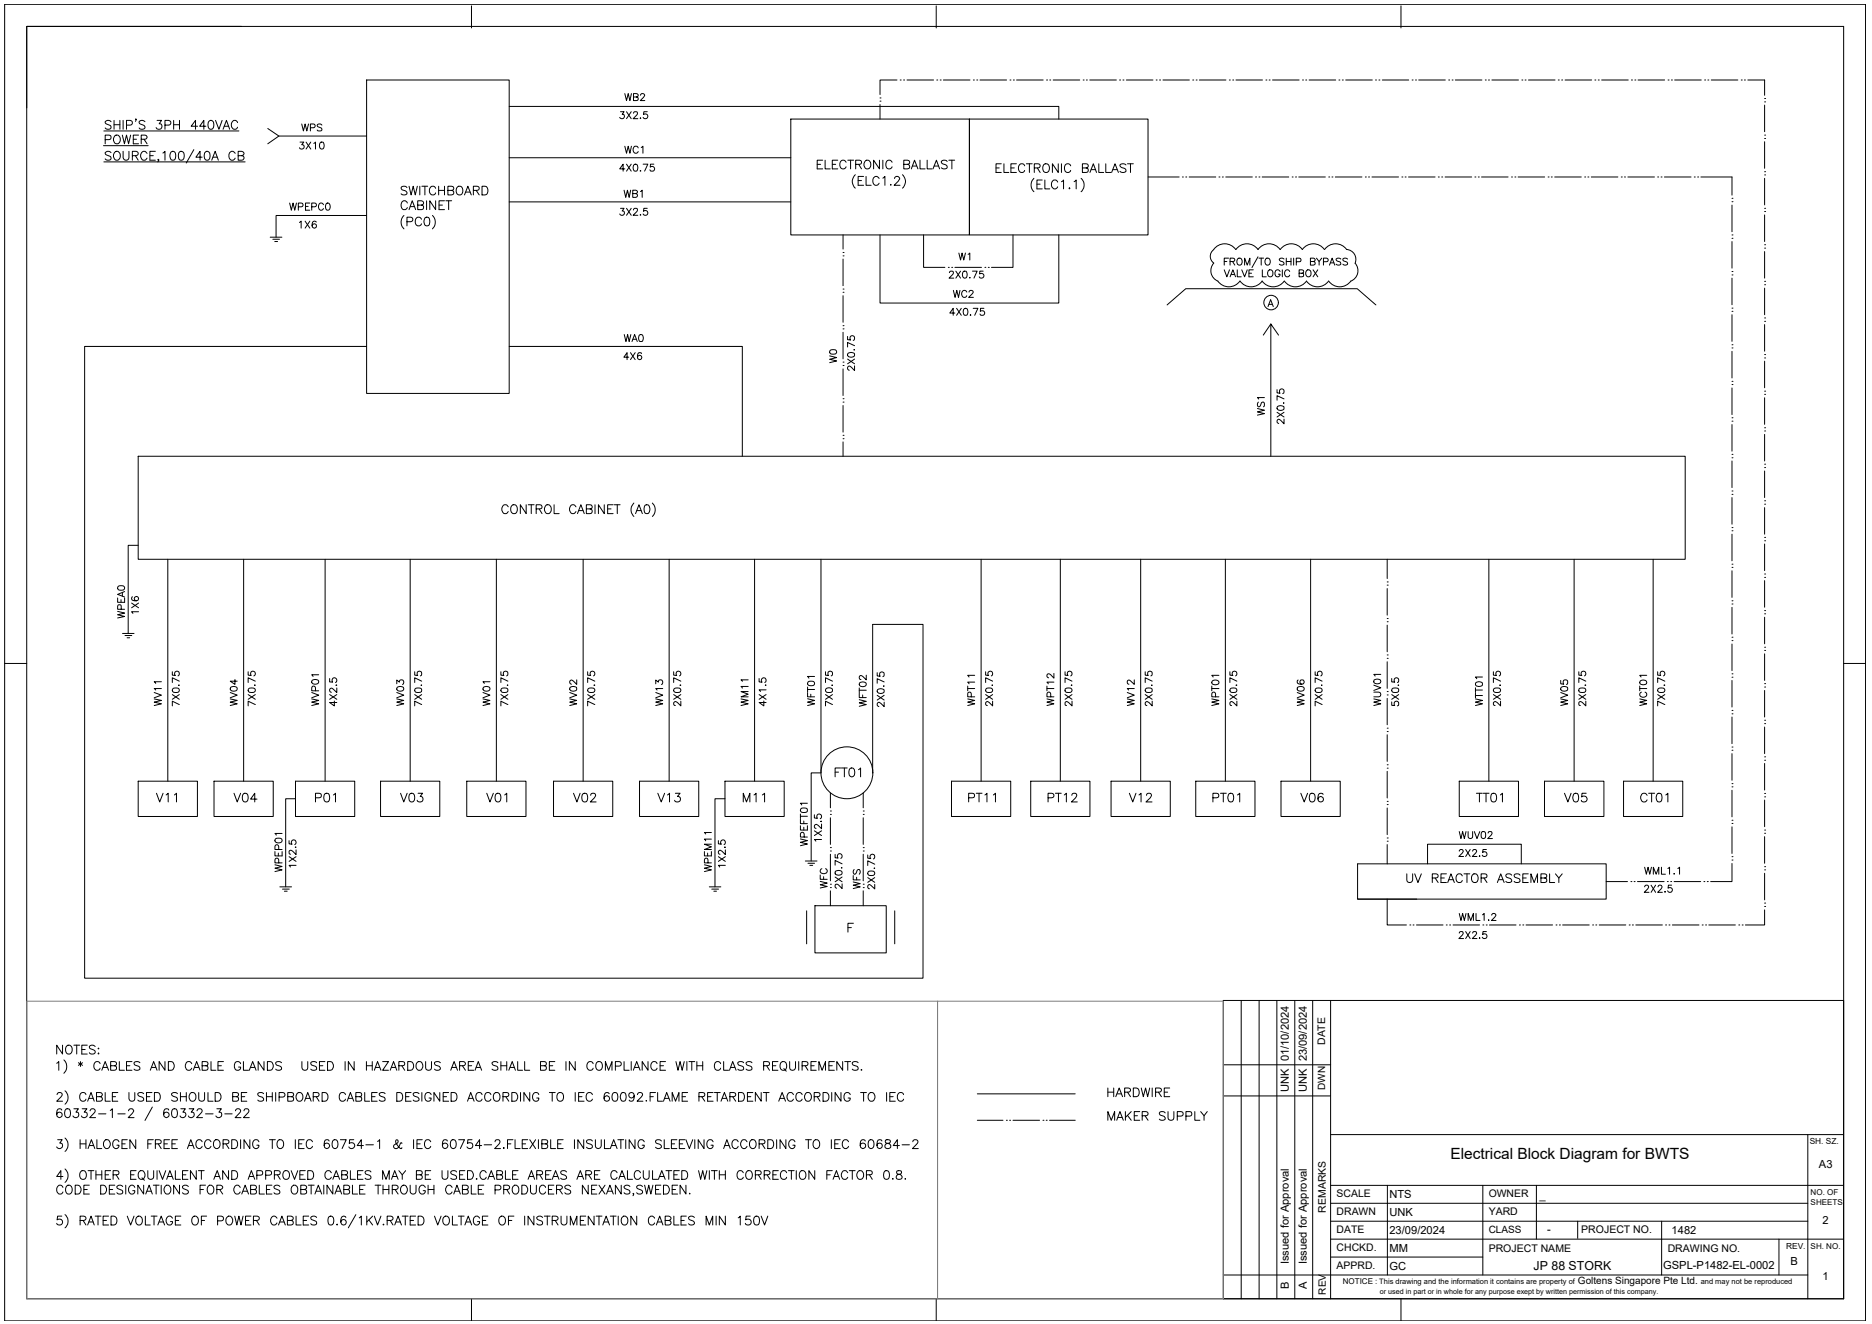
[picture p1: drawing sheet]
<svg xmlns="http://www.w3.org/2000/svg" width="420mm" height="297mm" viewBox="0 0 420 297" stroke-linecap="round" stroke-linejoin="round" font-family="sans-serif">
<defs><g id="words">
<g font-size="5.3">
<text x="186.3" y="175.7">FT01</text>
<text x="314.7" y="199.3">UV REACTOR ASSEMBLY</text>
<text x="247.3" y="247.3">HARDWIRE</text>
<text x="247.3" y="252.6">MAKER SUPPLY</text>
</g>
<g font-size="4.9">
<text x="66.3" y="30.7">WPS</text>
<text x="139" y="35.6">WC1</text>
<text x="139" y="45.5">WB1</text>
<text x="66" y="52.6">1X6</text>
<text x="214.1" y="59.6">W1</text>
<text x="212.7" y="68.1">WC2</text>
<text x="139" y="78">WA0</text>
<text x="188.7" y="82.5" transform="rotate(-90 188.7 82.5)">W0</text>
<text x="28.9" y="139.7" transform="rotate(-90 28.9 139.7)">WPEA0</text>
<text x="32.1" y="139" transform="rotate(-90 32.1 139)">1X6</text>
<text x="169" y="159.5" transform="rotate(-90 169 159.5)">WM11</text>
<text x="195.4" y="159.8" transform="rotate(-90 195.4 159.8)">WFT02</text>
<text x="219.8" y="159.5" transform="rotate(-90 219.8 159.5)">WPT11</text>
<text x="274.5" y="159.5" transform="rotate(-90 274.5 159.5)">WPT01</text>
<text x="352.8" y="159.5" transform="rotate(-90 352.8 159.5)">WV05</text>
<text x="33.9" y="181">V11</text>
<text x="51.2" y="181">V04</text>
<text x="69.5" y="181">P01</text>
<text x="88.5" y="181">V03</text>
<text x="107.9" y="181">V01</text>
<text x="127.4" y="181">V02</text>
<text x="146.4" y="181">V13</text>
<text x="165.5" y="181">M11</text>
<text x="216.3" y="181">PT11</text>
<text x="233.9" y="181">PT12</text>
<text x="252.2" y="181">V12</text>
<text x="270.9" y="181">PT01</text>
<text x="290.7" y="181">V06</text>
<text x="330.2" y="181">TT01</text>
<text x="350" y="181">V05</text>
<text x="366.9" y="181">CT01</text>
<text x="326.3" y="189.4">WUV02</text>
<text x="64.2" y="196.8" transform="rotate(-90 64.2 196.8)">WPEP01</text>
<text x="186.6" y="200.4" transform="rotate(-90 186.6 200.4)">WFC</text>
<text x="194" y="200.7" transform="rotate(-90 194 200.7)">WFS</text>
</g>
<g font-size="4.4">
<text x="139" y="23.6">WB2</text>
<text x="137.9" y="27.9">3X2.5</text>
<text x="66" y="34.6">3X10</text>
<text x="137.9" y="39.5">4X0.75</text>
<text x="63.9" y="48.3">WPEPC0</text>
<text x="137.9" y="49.4">3X2.5</text>
<text x="211.7" y="63.5">2X0.75</text>
<text x="212" y="72">4X0.75</text>
<text x="283.3" y="69.8">A</text>
<text x="138.6" y="81.8">4X6</text>
<text x="192.6" y="84.3" transform="rotate(-90 192.6 84.3)">2X0.75</text>
<text x="284.7" y="94.2" transform="rotate(-90 284.7 94.2)">WS1</text>
<text x="288.9" y="96.3" transform="rotate(-90 288.9 96.3)">2X0.75</text>
<text x="37" y="159.5" transform="rotate(-90 37 159.5)">WV11</text>
<text x="54" y="159.5" transform="rotate(-90 54 159.5)">WV04</text>
<text x="72.3" y="159.5" transform="rotate(-90 72.3 159.5)">WVP01</text>
<text x="91.4" y="159.5" transform="rotate(-90 91.4 159.5)">WV03</text>
<text x="110.8" y="159.5" transform="rotate(-90 110.8 159.5)">WV01</text>
<text x="130.2" y="159.5" transform="rotate(-90 130.2 159.5)">WV02</text>
<text x="149.6" y="159.5" transform="rotate(-90 149.6 159.5)">WV13</text>
<text x="187.7" y="159.5" transform="rotate(-90 187.7 159.5)">7X0.75</text>
<text x="199.3" y="159.8" transform="rotate(-90 199.3 159.8)">2X0.75</text>
<text x="223.7" y="159.5" transform="rotate(-90 223.7 159.5)">2X0.75</text>
<text x="237.4" y="159.5" transform="rotate(-90 237.4 159.5)">WPT12</text>
<text x="255.4" y="159.5" transform="rotate(-90 255.4 159.5)">WV12</text>
<text x="278.3" y="159.5" transform="rotate(-90 278.3 159.5)">2X0.75</text>
<text x="293.5" y="159.5" transform="rotate(-90 293.5 159.5)">WV06</text>
<text x="310.8" y="159.5" transform="rotate(-90 310.8 159.5)">WUV01</text>
<text x="314.7" y="159.5" transform="rotate(-90 314.7 159.5)">5X0.5</text>
<text x="337.6" y="159.5" transform="rotate(-90 337.6 159.5)">2X0.75</text>
<text x="356.7" y="159.5" transform="rotate(-90 356.7 159.5)">2X0.75</text>
<text x="370.4" y="159.5" transform="rotate(-90 370.4 159.5)">WCT01</text>
<text x="182" y="190.9" transform="rotate(-90 182 190.9)">WPEFT01</text>
<text x="185.2" y="189.8" transform="rotate(-90 185.2 189.8)">1X2.5</text>
<text x="160.5" y="196.8" transform="rotate(-90 160.5 196.8)">WPEM11</text>
<text x="163.7" y="195.8" transform="rotate(-90 163.7 195.8)">1X2.5</text>
<text x="326.3" y="193.3">2X2.5</text>
<text x="367.9" y="197.2">WML1.1</text>
<text x="189.8" y="200.7" transform="rotate(-90 189.8 200.7)">2X0.75</text>
<text x="197.2" y="200.7" transform="rotate(-90 197.2 200.7)">2X0.75</text>
<text x="326.3" y="211.7">2X2.5</text>
</g>
<text font-size="3.5" x="325.5" y="260.1">Electrical Block Diagram for BWTS</text>
<text font-size="2.8" x="344.2" y="285">JP 88 STORK</text>
<g font-size="2.5">
<text x="289.3" y="238.1" transform="rotate(-90 289.3 238.1)">01/10/2024</text>
<text x="293.3" y="238.1" transform="rotate(-90 293.3 238.1)">23/09/2024</text>
<text x="289.3" y="245" transform="rotate(-90 289.3 245)">UNK</text>
<text x="293.3" y="245" transform="rotate(-90 293.3 245)">UNK</text>
<text x="408.2" y="262">A3</text>
<text x="311.9" y="268.9">NTS</text>
<text x="345.6" y="268.9">_</text>
<text x="311.9" y="272.9">UNK</text>
<text x="409.1" y="274.7">2</text>
<text x="311.9" y="276.9">23/09/2024</text>
<text x="311.9" y="280.9">MM</text>
<text x="347.2" y="276.5">-</text>
<text x="375.2" y="276.9">1482</text>
<text x="289.3" y="283.6" transform="rotate(-90 289.3 283.6)">Issued for Approval</text>
<text x="293.3" y="283.6" transform="rotate(-90 293.3 283.6)">Issued for Approval</text>
<text x="311.9" y="284.9">GC</text>
<text x="373.3" y="284.7">GSPL-P1482-EL-0002</text>
<text x="401.9" y="283.9">B</text>
<text x="409.1" y="287.1">1</text>
<text x="289.3" y="289.2" transform="rotate(-90 289.3 289.2)">B</text>
<text x="293.3" y="289.2" transform="rotate(-90 293.3 289.2)">A</text>
</g>
<g font-size="2.4">
<text x="334.1" y="272.7">YARD</text>
<text x="334.1" y="280.8">PROJECT NAME</text>
<text x="354.9" y="276.6">PROJECT NO.</text>
<text x="374.3" y="280.8">DRAWING NO.</text>
</g>
<g font-size="2.3">
<text x="297.5" y="234.4" transform="rotate(-90 297.5 234.4)">DATE</text>
<text x="300" y="268.6">SCALE</text>
<text x="334.1" y="268.6">OWNER</text>
<text x="297.6" y="272" transform="rotate(-90 297.6 272)">REMARKS</text>
<text x="300" y="272.6">DRAWN</text>
<text x="300" y="280.7">CHCKD.</text>
<text x="300" y="276.6">DATE</text>
<text x="300" y="284.7">APPRD.</text>
</g>
<g font-size="2.2">
<text x="297.5" y="244.6" transform="rotate(-90 297.5 244.6)">DWN</text>
<text x="334.1" y="276.6">CLASS</text>
<text x="297.6" y="290.4" transform="rotate(-90 297.6 290.4)">REV</text>
<text x="354.1" y="288.1">Goltens Singapore Pte Ltd.</text>
</g>
<g font-size="1.9">
<text x="406.2" y="256.7">SH. SZ.</text>
<text x="400.9" y="280.2">REV.</text>
</g>
<g font-size="1.8">
<text x="406.4" y="268">NO. OF</text>
<text x="406.4" y="270.3">SHEETS</text>
<text x="406.4" y="280.1">SH. NO.</text>
<text x="301.4" y="288.2">NOTICE : This drawing and the information it contains are property of</text>
</g>
<text font-size="1.7" x="381.7" y="288.1">and may not be reproduced</text>
<text font-size="1.6" x="309.7" y="290.4">or used in part or in whole for any purpose exept by written permission of this company.</text>
</g></defs>
<!-- layer: Default -->
<g fill="none" stroke="#000" stroke-width=".22">
<path d="M6 5.9h407.8v285.5h-407.8zM54.2 5.9h-48.2v18.3M105.8 1.3v5M210.1 1.3v5M314.4 1.3v5M418.7 1v295.3M418.7 1h-417.7v295.3h417.7M1 148.8h5M413.8 148.8h4.9M418.7 148.8h.1M274.6 238.9h24M278.6 224.5v66.9"/>
<path d="M282.6 224.5v66.9M286.6 224.5v66.9M290.6 224.5v66.9M294.6 224.5v66.9M298.6 224.5v66.9M413.8 224.5h-139.2v66.9M274.6 245.9h24M298.6 254.6h115.2M405.8 254.6v36.8M298.6 274h107.2M298.6 270h107.2M298.6 278h115.2"/>
<path d="M298.6 265.9h115.2M311.4 265.9v20.1M332.8 265.9v20.1M344.8 265.9v12.1M354.1 274v3.8M372.9 274v12M399.3 278v8M105.8 291.4v4.9M210.1 291.4v4.9M274.6 286h131.2M298.6 282h34.2M314.4 291.4v4.9"/>
<path d="M418.7 296.3h.1"/>
</g>
<!-- layer: 0 -->
<g fill="none" stroke="#000" stroke-width=".22">
<path d="M82.3 17.9h32v70.4h-32zM201.3 17.9h-3.8v3.3M202 17.9h.1M202.8 17.9h.1M203.6 17.9h5.9M210.3 17.9h.1M211 17.9h.1M211.7 17.9h6M218.5 17.9h.1M219.2 17.9h.1M219.9 17.9h6M226.7 17.9h.1"/>
<path d="M227.4 17.9h.1M228.2 17.9h5.9M234.9 17.9h.1M235.6 17.9h.1M236.4 17.9h5.9M243.1 17.9h.1M243.8 17.9h.1M244.6 17.9h6M251.3 17.9h.1M252 17.9h.1M252.8 17.9h6M259.5 17.9h.1"/>
<path d="M260.3 17.9h.1M261 17.9h5.9M267.7 17.9h.1M268.5 17.9h.1M269.2 17.9h6M275.9 17.9h.1M276.7 17.9h.1M277.4 17.9h6M284.1 17.9h.1M284.8 17.9h.1M285.6 17.9h6M292.3 17.9h.1"/>
<path d="M293.1 17.9h.1M293.8 17.9h6M300.5 17.9h.1M301.3 17.9h.1M302 17.9h6M308.7 17.9h.1M309.5 17.9h.1M310.2 17.9h6M316.9 17.9h.1M317.7 17.9h.1M318.4 17.9h6M325.1 17.9h.1"/>
<path d="M325.9 17.9h.1M326.6 17.9h6M333.4 17.9h.1M334.1 17.9h.1M334.8 17.9h6M341.6 17.9h.1M342.3 17.9h.1M343.1 17.9h5.9M349.7 17.9h.1M350.5 17.9h.1M351.3 17.9h5.9M358 17.9h.1"/>
<path d="M358.7 17.9h.1M359.5 17.9h5.9M366.2 17.9h.1M366.9 17.9h.1M367.7 17.9h5.9M374.4 17.9h.1M375.1 17.9h.1M375.9 17.9h5.9M382.6 17.9h.1M383.3 17.9h.1M384.1 17.9h5.9M390.8 17.9h.1"/>
<path d="M391.5 17.9h.1M392.3 17.9h3.8v3.5M60.1 28.8l2.5 1.7h19.7M62.6 30.5l-2.5 1.8M114.3 23.9h123.3v2.8M114.3 35.4h63.2M177.5 26.7h40.1v26h-40.1zM197.5 22.7h.1M197.5 22h.1M197.5 23.5v3.2M217.6 26.7h40.1v26h-40.1zM257.7 39.7h7"/>
<path d="M265.4 39.7h.1M266.1 39.7h.1M266.9 39.7h6M273.6 39.7h.1M274.3 39.7h.1M275.1 39.7h6M281.8 39.7h.1M282.6 39.7h.1M283.3 39.7h5.9M290 39.7h.1M290.8 39.7h.1M291.5 39.7h6"/>
<path d="M298.2 39.7h.1M298.9 39.7h.1M299.7 39.7h6M306.4 39.7h.1M307.2 39.7h.1M307.9 39.7h6M314.6 39.7h.1M315.4 39.7h.1M316.1 39.7h6M322.8 39.7h.1M323.6 39.7h.1M324.3 39.7h6"/>
<path d="M331 39.7h.1M331.8 39.7h.1M332.5 39.7h6M339.2 39.7h.1M340 39.7h.1M340.7 39.7h6M347.5 39.7h.1M348.2 39.7h.1M348.9 39.7h6M355.7 39.7h.1M356.4 39.7h.1M357.2 39.7h5.9"/>
<path d="M363.9 39.7h.1M364.6 39.7h.1M365.4 39.7h5.9M372.1 39.7h.1M372.8 39.7h.1M373.6 39.7h5.9M380.3 39.7h.1M381 39.7h.1M381.7 39.7h7v4.1M396.1 22.1h.1M396.1 22.9h.1M396.1 30.3h.1"/>
<path d="M396.1 31.1h.1M396.1 38.5h.1M396.1 39.2h.1M396.1 23.6v5.9M396.1 31.8v6M60.6 53.2h2.7M61.2 53.7h1.5M61.7 54.2h.6M82.3 48.3h-20.3v4.9M114.3 45.3h63.2M189.2 56.6h.1M189.2 57.4h.1"/>
<path d="M189.2 52.7v3.2M189.2 58.1v6M197.5 52.7v15.3h40.1v-15.3M207.3 52.7v7.3h4.8M227.4 52.7v7.3h-4.9M277.4 56a3.1 3.1 0 0 0-5.2 .2 1.87 1.87 0 0 0 .2 2.8 2.52 2.52 0 0 0 .9 4.1 3.1 3.1 0 0 0 5 0 3 3 0 0 0 5 0 3 3 0 0 0 4.9 0M277.4 56a3 3 0 0 1 5 0 3 3 0 0 1 4.9 0M287.3 56a3 3 0 0 1 5 0 3 3 0 0 1 5 0 3.1 3.1 0 0 1 4.9 0M302.2 56a2.22 2.22 0 0 1 1.9 3.1M304.2 59.1a2.52 2.52 0 0 1-1 4 3 3 0 0 1-5 0M388.7 44.5h.1M388.7 45.3h.1"/>
<path d="M388.7 52.7h.1M388.7 53.5h.1M388.7 46v6M388.7 54.2v6M396.1 46.7h.1M396.1 47.5h.1M396.1 54.9h.1M396.1 55.7h.1M396.1 40v6M396.1 48.2v6M396.1 56.4v6M82.3 77.7h-63.3v141.8h188.2v-79.4h-11.3v33.3"/>
<path d="M114.3 77.7h52.3v24.7M189.2 64.9h.1M189.2 65.6h.1M189.2 66.3v6M261.9 68.4l4.2-3.6h38.5l4.2 3.6M285.2 72.7l-1.7 2.5M287 75.2l-1.8-2.5v29.7M288.3 63.1a3 3 0 0 0 4.9 0 3 3 0 0 0 5 0M388.7 60.9h.1M388.7 61.7h.1M388.7 69.1h.1M388.7 69.9h.1"/>
<path d="M388.7 77.3h.1M388.7 78.1h.1M388.7 62.4v6M388.7 70.6v6M388.7 78.8v6M396.1 63.1h.1M396.1 63.9h.1M396.1 71.3h.1M396.1 72.1h.1M396.1 79.5h.1M396.1 64.6v6M396.1 72.8v6"/>
<path d="M189.2 89.5h.1M189.2 90.2h.1M189.2 97.7h.1M189.2 98.4h.1M189.2 82.8v5.9M189.2 91v5.9M189.2 99.1v3.3M388.7 85.6h.1M388.7 86.3h.1M388.7 93.7h.1M388.7 94.5h.1M388.7 87v6"/>
<path d="M388.7 95.3v5.9M396.1 80.3h.1M396.1 87.8h.1M396.1 88.5h.1M396.1 96h.1M396.1 96.7h.1M396.1 81v6M396.1 89.2v6M396.1 97.5v5.9M31 102.4h347.2v23.1h-347.2zM388.7 101.9h.1M388.7 102.7h.1"/>
<path d="M388.7 110.2h.1M388.7 110.9h.1M388.7 118.4h.1M388.7 119.1h.1M388.7 103.4v6M388.7 111.6v6M388.7 119.8v6M396.1 104.1h.1M396.1 104.9h.1M396.1 112.4h.1M396.1 113.1h.1M396.1 105.7v5.9"/>
<path d="M396.1 113.9v5.9M31 122.3h-2.2v19.8M37.7 125.5v49.8M54.7 125.5v49.8M73 125.5v49.8M92.1 125.5v49.8M111.4 125.5v49.8M130.9 125.5v49.8M150.2 125.5v49.8M169.4 125.5v49.8M184.3 125.5v47.9h-2.2v19.8M220.2 125.5v49.8"/>
<path d="M238 125.5v49.8M256 125.5v49.8M275 125.5v49.8M294.2 125.5v49.8M311.3 139.5h.1M311.3 138.8h.1M311.3 131.3h.1M311.3 130.6h.1M311.3 125.5v4.3M311.3 132v6M334.2 125.5v49.8M353.3 125.5v49.8"/>
<path d="M371 125.5v49.8M388.7 126.6h.1M388.7 127.3h.1M388.7 134.8h.1M388.7 135.5h.1M388.7 128.1v5.9M388.7 136.3v5.9M396.1 120.6h.1M396.1 121.3h.1M396.1 128.8h.1M396.1 129.5h.1M396.1 137h.1"/>
<path d="M396.1 137.7h.1M396.1 122v6M396.1 130.3v5.9M396.1 138.5v5.9M27.5 142.1h2.6M28.1 142.6h1.5M28.5 143.1h.6M311.3 147.7h.1M311.3 146.9h.1M311.3 140.3v5.9M311.3 148.5v5.9M311.3 156.7v5.9"/>
<path d="M388.7 143h.1M388.7 143.7h.1M388.7 151.2h.1M388.7 151.9h.1M388.7 159.4h.1M388.7 144.5v6M388.7 152.7v5.9M396.1 145.2h.1M396.1 145.9h.1M396.1 153.4h.1M396.1 154.1h.1M396.1 146.7v6"/>
<path d="M396.1 154.9v6M31 175.3h13.3v7.9h-13.3zM48 175.3h13.3v7.9h-13.3zM66.3 175.3h13.3v7.9h-13.3zM66.3 179.2h-2.2v19.8M85.4 175.3h13.3v7.9h-13.3zM104.8 175.3h13.3v7.9h-13.3zM124.2 175.3h13.3v7.9h-13.3zM143.5 175.3h13.3v7.9h-13.3zM162.7 175.3h13.3v7.9h-13.3zM162.7 179.2h-2.2v19.8M186.4 177.9v3.3"/>
<path d="M193.7 177.9v3.3M213.6 175.3h13.3v7.9h-13.3zM231.3 175.3h13.3v7.9h-13.3zM249.4 175.3h13.3v7.9h-13.3zM268.4 175.3h13.3v7.9h-13.3zM287.5 175.3h13.3v7.9h-13.3zM311.3 179.8h.1M311.3 172.3h.1M311.3 171.6h.1M311.3 164.1h.1M311.3 163.4h.1M311.3 164.8v6"/>
<path d="M311.3 173.1v5.9M327.5 175.3h13.3v7.9h-13.3zM346.7 175.3h13.3v7.9h-13.3zM364.4 175.3h13.3v7.9h-13.3zM388.7 160.1h.1M388.7 167.6h.1M388.7 168.3h.1M388.7 175.8h.1M388.7 176.5h.1M388.7 160.9v5.9M388.7 169.1v5.9M388.7 177.3v6"/>
<path d="M396.1 161.6h.1M396.1 162.3h.1M396.1 169.8h.1M396.1 170.6h.1M396.1 178h.1M396.1 178.8h.1M396.1 163.1v6M396.1 171.3v5.9M396.1 179.5v6M62.8 199h2.6M63.4 199.5h1.5M63.8 199.9h.7"/>
<path d="M159.2 199h2.6M159.8 199.5h1.5M160.2 199.9h.6M180.7 193.2h2.7M186.4 199.9v3.3M193.7 182.7h.1M193.7 181.9h.1M193.7 183.5v5.9M193.7 199.9v3.3M311.3 188.7h.1M311.3 188h.1M311.3 180.5h.1"/>
<path d="M311.3 181.3v5.9M311.3 189.5v4.3M320.4 193.8v-4.4h21v4.4M360.5 197.8h4.8M366 197.8h.1M375.7 197.8h6M382.4 197.8h.1M383.2 197.8h.1M388.7 184h.1M388.7 184.7h.1M388.7 192.2h.1M388.7 193h.1"/>
<path d="M388.7 193.7v4.1h-4.8M388.7 185.5v6M396.1 186.2h.1M396.1 186.9h.1M396.1 194.4h.1M396.1 195.2h.1M396.1 187.7v6M396.1 195.9v6M181 204.3v7.5M182.9 203.2h16v10.6h-16zM200.8 204.3v7.5M304.7 201.7h55.8v-7.9h-55.8v7.9h13.3"/>
<path d="M311.3 201.7v5.8h4.4M316.4 207.5h.1M317.1 207.5h.1M317.9 207.5h6M324.6 207.5h.1M334.3 207.5h6M341 207.5h.1M341.8 207.5h.1M342.5 207.5h6M349.2 207.5h.1M350 207.5h.1M350.7 207.5h6"/>
<path d="M357.4 207.5h.1M358.2 207.5h.1M358.9 207.5h6M365.7 207.5h.1M366.4 207.5h.1M367.1 207.5h6M373.8 207.5h.1M374.6 207.5h.1M375.4 207.5h5.9M382 207.5h.1M382.8 207.5h.1M383.5 207.5h6"/>
<path d="M390.3 207.5h.1M391 207.5h.1M396.1 202.6h.1M396.1 203.4h.1M396.1 204.1v3.4h-4.4M219.4 245.4h21.9M219.4 251.3h5.7M225.9 251.3h.1M226.6 251.3h.1M227.4 251.3h5.9M234.1 251.3h.1M234.8 251.3h.1"/>
<path d="M235.6 251.3h5.7"/>
<circle cx="190.1" cy="173.4" r="5.8"/>
</g>
<path d="M6 224.6h204.4v66.8h-204.4zM210.4 224.6h64.2v66.8h-64.2z" fill="none" stroke="#808080" stroke-width=".22"/>
<!-- layer: Text -->
<g fill="none" stroke="#000" stroke-width=".22">
<path d="M23.2 32.7h10.1M23.3 29.4h30.3M23.3 36.3h31.7M23.6 31.3l1.2-.1 .1-.3-.1-.4-.3-.2h-.9v2M24.9 27.3a.72 .72 0 0 0-.7-.3 .72 .72 0 0 0-.6 .5l.9 .6a.47 .47 0 0 1 .4 .3 .47 .47 0 0 1-.1 .5 .91 .91 0 0 1-1.2-.2M24.9 34.2a.73 .73 0 0 0-.7-.3 .73 .73 0 0 0-.6 .5l.2 .3 .7 .3a.47 .47 0 0 1 .4 .4 .47 .47 0 0 1-.1 .5 .91 .91 0 0 1-1.2-.3M25.6 27v2M25.6 28h1.3M25.9 30.4a.98 .98 0 0 1 1.1 .6 .98 .98 0 0 1-.6 1.3 1.03 1.03 0 0 1-.9-.8 1.03 1.03 0 0 1 .4-1.1zM25.9 34.1a.93 .93 0 0 1 1.1 .4 .93 .93 0 0 1-.2 1.1l-.2 .3a.95 .95 0 0 1-1.1-.5 .95 .95 0 0 1 .2-1.2zM26.9 27v2M27.5 30.3l.4 2 .5-2 .5 2 .4-2"/>
<path d="M27.6 34v1.4a.67 .67 0 0 0 .7 .5 .67 .67 0 0 0 .6-.5v-1.4M27.6 27v2M28.4 28.1h.8a.53 .53 0 0 0 .5-.4 .53 .53 0 0 0-.2-.6l-1.1-.1v2M29.7 34.9l1.1-.1 .2-.3-.1-.3-.3-.2h-.9v1.9M29.9 31.2h.7M30.4 34.9l.6 1M30.6 26.8h-.2h.2l-.2 .4M31.1 30.3h-1.2v2h1.2M31.7 31.2h1.1l.2-.5-.5-.4h-.8v2M32.3 31.2l.7 1.1M32.5 27.3a.72 .72 0 0 0-.7-.3 .72 .72 0 0 0-.6 .5l.2 .3 .9 .4 .2 .2a.72 .72 0 0 1-.5 .6 .72 .72 0 0 1-.8-.3M33 34.4a.74 .74 0 0 0-.8-.4 .74 .74 0 0 0-.6 .7v.5a.74 .74 0 0 0 .6 .7 .74 .74 0 0 0 .8-.4"/>
<path d="M33.6 34.9h.8M34.9 34h-1.3v1.9h1.3M35.2 27h1.1l-.6 .8a.66 .66 0 0 1 .5 1 .66 .66 0 0 1-1.2-.2M35.6 35.9h-.2l.1-.2 .1 .2-.2 .4M36.6 34.3l.4-.3v1.9M37 28.1h.9a.53 .53 0 0 0 .5-.6 .53 .53 0 0 0-.5-.5h-.9v2M38.4 34.1a.59 .59 0 0 1 1 .2 1.01 1.01 0 0 1-.7 1.6 1.21 1.21 0 0 1-.3-1.8zM39 28h1.3M39 27v2M40.3 34.1a.64 .64 0 0 1 1 .2 1.66 1.66 0 0 1-.3 1.6 .64 .64 0 0 1-.9-.3 1.71 1.71 0 0 1 .2-1.5zM40.3 27v2M43.5 33.6l-1.7 3"/>
<path d="M44.4 28.3h-1.5l1-1.3v2M45.4 35.3h-1.4l.9-1.3v1.9M46.1 34.1a.59 .59 0 0 1 1 .2 1.32 1.32 0 0 1-.5 1.6h-.2a1.24 1.24 0 0 1-.3-1.8zM46.2 28.3h-1.4l.9-1.3v2M47 27.1a.59 .59 0 0 1 .9 .3 1.32 1.32 0 0 1-.5 1.6h-.2a1.24 1.24 0 0 1-.2-1.9zM47.5 35.9l.8-1.9 .7 1.9M47.8 35.3h1M48.4 27l.7 2 .8-2M50.1 29l.7-2 .7 2M50.3 28.3h1M52.8 34.4a.72 .72 0 0 0-.9-.5 .72 .72 0 0 0-.5 .8 .86 .86 0 0 0 .2 .9 .86 .86 0 0 0 .9 .3l.3-.4M53.3 27.5a.71 .71 0 0 0-.8-.5 .71 .71 0 0 0-.6 .8 .9 .9 0 0 0 .2 .9 .9 .9 0 0 0 1 .2l.2-.4"/>
<path d="M53.5 34.9l1.1-.1a.4 .4 0 0 0 .2-.4 .4 .4 0 0 0-.2-.3l-1.1-.1v1.9h.8a.53 .53 0 0 0 .3-.8l-.3-.2M183.4 36.9h.8M184.6 35.9h-1.2v2h1.2M185.2 35.9v2h1.1M186.8 36.9h.8M188 35.9h-1.2v2h1.2M189.9 36.4a.72 .72 0 0 0-.8-.5 .72 .72 0 0 0-.6 .8v.5a.72 .72 0 0 0 .6 .7 .72 .72 0 0 0 .8-.5M190.3 35.9h1.3M190.9 35.9v2M192 39.2a1.99 1.99 0 0 0 0 3M192.1 36.9l1.1-.1 .2-.3-.1-.4-.4-.2h-.8v2M192.7 36.9l.7 1"/>
<path d="M193.8 39.6h-1.2v2h1.2M194.3 36a.97 .97 0 0 1 1.2 .7 .97 .97 0 0 1-.7 1.2 1.03 1.03 0 0 1-.9-.7 1.03 1.03 0 0 1 .4-1.2zM194.4 39.6v2h1.1M197.4 35.9v2l-1.3-2v2M198.1 40l.5-.4v2M198.1 35.9v2M200.2 36.4a.72 .72 0 0 0-.8-.5 .72 .72 0 0 0-.6 .8v.5a.72 .72 0 0 0 .6 .7 .72 .72 0 0 0 .8-.5M202.6 39.2a1.99 1.99 0 0 1 0 3M202.8 36.9h.9l.4-.2 .1-.4-.3-.3-1.1-.1v2h.9l.5-.4a.53 .53 0 0 0-.5-.6M204.5 37.9l.8-2 .7 2M204.8 37.3h.9M206.5 35.9v2h1.1"/>
<path d="M208.1 35.9v2h1.1M209.4 37.9l.8-2 .7 2M209.7 37.3h.9M212.6 36.2a.73 .73 0 0 0-.7-.3 .73 .73 0 0 0-.6 .5l.2 .3 .9 .4 .2 .5a.92 .92 0 0 1-1.3 0M213 35.9h1.3M213.6 35.9v2M223.5 37.7h.8M224.7 36.7h-1.2v2h1.2M225.3 36.7v2h1.1M226.9 37.7h.8M228.1 36.7h-1.2v2h1.2M230 37.2a.72 .72 0 0 0-.8-.5 .72 .72 0 0 0-.6 .8 .83 .83 0 0 0 .2 1 .83 .83 0 0 0 1.1-.1l.1-.2"/>
<path d="M230.4 36.7h1.3M231 36.7v2M232.1 37.7l1.2-.1 .2-.3-.1-.4-.4-.2h-.9v2M232.8 37.7l.7 1M234.2 37a.74 .74 0 0 1 .8-.2 .74 .74 0 0 1 .5 .7 .83 .83 0 0 1-.2 1 .83 .83 0 0 1-1.1-.1l-.2-.5zM237.5 36.7v2l-1.3-2v2M238.2 36.7v2M240.3 37.2a.72 .72 0 0 0-.8-.5 .72 .72 0 0 0-.6 .8 .83 .83 0 0 0 .2 1 .83 .83 0 0 0 1.1-.1l.1-.2M242.9 37.7l1.2-.1 .1-.3v-.4l-.4-.2h-.9v2h.9l.4-.2v-.7l-.4-.1M244.6 38.7l.8-2 .7 2M244.9 38.1h1M246.6 36.7v2h1.1"/>
<path d="M248.2 36.7v2h1.1M249.5 38.7l.8-2 .7 2M249.8 38.1h.9M252.7 37a.8 .8 0 0 0-1.3 .2l.3 .4 .8 .2 .2 .3a.68 .68 0 0 1-.4 .6 .68 .68 0 0 1-.7-.1l-.2-.2M253.1 36.7h1.3M253.7 36.7v2M90.7 48.3a2.08 2.08 0 0 0 0 3.1M91.3 42.1a.73 .73 0 0 0-.7-.3 .73 .73 0 0 0-.6 .4l.2 .3 .9 .4 .2 .6a.92 .92 0 0 1-1.3 0M91.3 49.7h.9a.51 .51 0 0 0 .5-.5 .51 .51 0 0 0-.5-.5h-.9v2M91.4 45.6a.71 .71 0 0 0-.8-.6 .71 .71 0 0 0-.6 .8v.5a.72 .72 0 0 0 .6 .7 .72 .72 0 0 0 .8-.4M91.8 41.8l.5 1.9 .4-1.9 .5 1.9 .5-1.9M91.8 47l.7-2 .8 2"/>
<path d="M92.1 46.4h.9M93.8 46l1.1-.1 .2-.3-.1-.3-.4-.3h-.8v2h.8l.4-.1 .1-.5-.5-.4M94.2 41.8v1.9M94.6 49.2a.72 .72 0 0 0-.8-.5 .72 .72 0 0 0-.6 .8v.5a.72 .72 0 0 0 .6 .7 .72 .72 0 0 0 .8-.5M94.7 41.8h1.3M95.4 41.8v1.9M95.4 48.8a.64 .64 0 0 1 1 .3v1.2a.61 .61 0 0 1-.6 .4 .61 .61 0 0 1-.5-.4 1.5 1.5 0 0 1 .1-1.5zM95.7 45v2M97.1 48.3a2.08 2.08 0 0 1 0 3.1M97.8 42.2a.72 .72 0 0 0-.9-.4 .72 .72 0 0 0-.5 .7v.5a.72 .72 0 0 0 .6 .7 .72 .72 0 0 0 .8-.4M97.8 45v2l-1.3-2v2M98.5 41.8v1.9"/>
<path d="M98.5 42.7h1.3M98.5 46h.8M99.8 45h-1.3v2h1.3M99.8 41.8v1.9M100.1 45h1.3M100.5 42.7h.9l.4-.2v-.3l-.2-.3-1.1-.1v1.9h.9l.4-.3a.53 .53 0 0 0-.4-.7M100.7 45v2M102.8 41.9a.95 .95 0 0 1 1.1 .4 .95 .95 0 0 1-.2 1.2 .74 .74 0 0 1-.8 .2 .74 .74 0 0 1-.5-.7 1.15 1.15 0 0 1 .4-1.1zM104.3 43.7l.7-1.9 .8 1.9M104.5 43.1h1M106.2 42.7l1.1-.1 .3-.3-.1-.3-.4-.2h-.9v1.9M106.9 42.7l.7 1"/>
<path d="M108.2 41.8h.7a1.05 1.05 0 0 1 .6 1 1.05 1.05 0 0 1-.6 .9h-.7zM192.6 40.5h.8M197.3 40a.72 .72 0 0 0-.8-.4 .72 .72 0 0 0-.6 .7 .86 .86 0 0 0 .2 1 .86 .86 0 0 0 .9 .2l.3-.4M199.9 41.4v.2zM200.8 40l.4-.4 .5 .1a.38 .38 0 0 1 .1 .6l-1.1 1.3h1.3M232.1 40a2.08 2.08 0 0 0 0 3M232.7 41.3h.8M233.9 40.4h-1.2v2h1.2M234.5 40.4v2h1.1M237.4 40.9a.72 .72 0 0 0-.8-.5 .72 .72 0 0 0-.6 .7 .86 .86 0 0 0 .2 1 .86 .86 0 0 0 .9 .1l.3-.3M238.2 40.8l.5-.4v2M239.9 42.2h.2l-.1 .2z"/>
<path d="M241.1 40.8l.4-.4v2M242.6 40a1.99 1.99 0 0 1 0 3M274.8 58.7h.6M275.7 57.9h-.9v1.6M276.1 58.7l.9-.1 .1-.4-.3-.3h-.7v1.6M276.6 58.7l.5 .8M277.7 58.1l.4-.2a.78 .78 0 0 1 .7 .8 .78 .78 0 0 1-.7 .8l-.4-.2-.1-.4zM279.3 59.5v-1.6l.6 1.6 .6-1.6v1.6M282.3 57.6l-1.3 2.4M282.6 57.9h1M283.1 57.9v1.6M284 58.1l.3-.2a.75 .75 0 0 1 .8 .8 .75 .75 0 0 1-.9 .7l-.3-.5z"/>
<path d="M288.2 58.1l-.4-.2-.7 .2 .2 .4 .7 .3a.34 .34 0 0 1 0 .6l-.5 .1-.4-.2M288.7 58.7h1.1M288.7 57.9v1.6M289.8 57.9v1.6M290.4 57.9v1.6M290.9 58.7h1l.1-.3-.1-.4-1-.1v1.6M294.1 58.7l.9-.1 .2-.4-.4-.3h-.7v1.6l1-.1 .1-.4-.4-.3M295.5 57.9l.6 .8v.8M296.7 57.9l-.6 .8M297 58.7h.9l.2-.5-.4-.3h-.7v1.6M298.4 59.5l.6-1.6 .6 1.6M298.6 59h.8"/>
<path d="M300.9 58.1l-.3-.2-.7 .2 .1 .4 .8 .3 .1 .3v.2l-.3 .2-.7-.2M302.5 58.1l-.4-.2-.7 .2 .1 .4 .8 .3a.34 .34 0 0 1 0 .6l-.5 .1-.4-.2M274.8 60.5l.6 1.6 .6-1.6M276.1 62.1l.6-1.6 .6 1.6M276.3 61.6h.8M277.7 60.5v1.6h.9M278.7 60.5l.6 1.6 .6-1.6M280.3 61.3h.6M281.3 60.5h-1v1.6h1M283.3 60.5v1.6h.9M284.6 60.7l.4-.2a.78 .78 0 0 1 .7 .8 .78 .78 0 0 1-.7 .8l-.4-.2-.1-.4zM287.3 60.9a.59 .59 0 0 0-.7-.4 .59 .59 0 0 0-.4 .6v.4a.57 .57 0 0 0 .5 .6 .57 .57 0 0 0 .6-.6h-.4"/>
<path d="M287.8 60.5v1.6M289.5 60.9a.59 .59 0 0 0-.7-.4 .59 .59 0 0 0-.5 .6v.4a.59 .59 0 0 0 .5 .6 .59 .59 0 0 0 .7-.4M291.6 61.3l.9-.1 .1-.5-1-.2v1.6l1-.1v-.6l-.4-.1M293.2 60.7l.3-.2a.78 .78 0 0 1 .8 .8 .78 .78 0 0 1-.8 .8l-.4-.6zM294.7 60.5l1.1 1.6M295.8 60.5l-1.1 1.6M114.1 113.7a.74 .74 0 0 0-.9-.5 .74 .74 0 0 0-.6 .8v.5a.74 .74 0 0 0 .6 .7 .74 .74 0 0 0 .9-.4M114.8 113.5a.72 .72 0 0 1 .8-.2 .72 .72 0 0 1 .5 .7v.5a.74 .74 0 0 1-.7 .8 .74 .74 0 0 1-.8-.8zM118.1 113.2v2l-1.3-2v2M118.6 113.2h1.3M119.2 113.2v2M120.3 114.2l1.2-.1 .2-.3-.1-.3-.4-.3h-.9v2"/>
<path d="M121 114.2l.7 1M122.6 113.3a1 1 0 0 1 1.2 .7 1 1 0 0 1-.6 1.2 1.05 1.05 0 0 1-1-.7 1.05 1.05 0 0 1 .4-1.2zM124.4 113.2v2h1.1M129.3 113.7a.74 .74 0 0 0-.9-.5 .74 .74 0 0 0-.6 .8v.5a.74 .74 0 0 0 .6 .7 .74 .74 0 0 0 .9-.4M129.6 115.2l.8-2 .7 2M129.9 114.6h.9M131.6 114.2l1.1-.1 .2-.3-.2-.5-1.1-.1v2h.8a.53 .53 0 0 0 .5-.3 .53 .53 0 0 0-.2-.6l-.3-.1M133.5 113.2v2M135.6 113.2v2l-1.3-2v2M136.4 114.2h.7M137.6 113.2h-1.2v2h1.2M137.9 113.2h1.3"/>
<path d="M138.5 113.2v2M142.3 112.9a2.08 2.08 0 0 0 0 3M142.6 115.2l.8-2 .8 2M142.9 114.6h1M144.8 113.3a.64 .64 0 0 1 .9 .3 1.01 1.01 0 0 1-.6 1.6 1.08 1.08 0 0 1-.5-1.6zM146.4 112.9a2.08 2.08 0 0 1 0 3M38.7 150.7v.8l.7 .1a.56 .56 0 0 1 0-.9 .56 .56 0 0 1 .8 .1 .56 .56 0 0 1-.3 .8M38.7 155.8l1.5 1.1M38.8 154.6l.2-.2h.9a.51 .51 0 0 1 .4 .5 .51 .51 0 0 1-.4 .4h-.9a.51 .51 0 0 1-.2-.7zM40.2 153.7v.1zM40.2 158.1l-1.5-.8v1.1M40.2 152.8l-1.5-.7v1"/>
<path d="M40.2 155.8l-1.5 1.1M55.7 150.7v.8l.7 .1a.56 .56 0 0 1 0-.9 .56 .56 0 0 1 .8 .1 .56 .56 0 0 1-.2 .8M55.7 155.8l1.6 1.1M55.8 154.6l.6-.3a.68 .68 0 0 1 .9 .6 .97 .97 0 0 1-1.6 0zM57.1 153.7h.2zM57.3 158.1l-1.6-.8v1.1M57.3 152.8l-1.6-.7v1M57.3 155.8l-1.6 1.1M74 152.2v.8h.7a.56 .56 0 0 1 0-.8 .56 .56 0 0 1 .8 .1 .56 .56 0 0 1-.2 .8M74 155.8l1.6 1.1M75 157.3v1.1l-1-.8h1.6M75.4 153.7h.2z"/>
<path d="M75.6 154.3v1.1l-1.1-1-.5 .3 .1 .5 .3 .1M75.6 155.8l-1.6 1.1M93.1 150.7v.8l.7 .1a.56 .56 0 0 1 0-.9 .56 .56 0 0 1 .8 .1 .56 .56 0 0 1-.3 .8M93.1 155.8l1.5 1.1M93.2 154.6l.6-.3 .8 .3v.6l-.3 .1h-.9a.51 .51 0 0 1-.2-.7zM94.5 153.7h.1zM94.6 158.1l-1.5-.8v1.1M94.6 152.8l-1.5-.7v1M94.6 155.8l-1.5 1.1M112.4 150.7v.8l.7 .1a.56 .56 0 0 1 0-.9 .56 .56 0 0 1 .8 .1 .56 .56 0 0 1-.2 .8M112.4 155.8l1.6 1.1M112.5 154.6l.6-.3 .8 .3v.6l-.2 .1h-1a.51 .51 0 0 1-.2-.7z"/>
<path d="M113.9 153.7h.1zM114 158.1l-1.6-.8v1.1M114 152.8l-1.6-.7v1M114 155.8l-1.6 1.1M131.9 150.7v.8l.7 .1a.56 .56 0 0 1 0-.9 .56 .56 0 0 1 .8 .1 .56 .56 0 0 1-.2 .8M131.9 155.8l1.6 1.1M132 154.6l.6-.3a.68 .68 0 0 1 .9 .5v.1a.97 .97 0 0 1-1.6 0zM133.3 153.7h.2zM133.5 158.1l-1.6-.8v1.1M133.5 152.8l-1.6-.7v1M133.5 155.8l-1.6 1.1M151.2 150.7v.8l.7 .1a.56 .56 0 0 1 0-.9 .56 .56 0 0 1 .8 .1 .56 .56 0 0 1-.2 .8"/>
<path d="M151.2 155.8l1.6 1.1M151.3 154.6l.6-.3a.68 .68 0 0 1 .9 .5v.1a.97 .97 0 0 1-1.6 0zM152.6 153.7h.2zM152.8 157.3v1.1l-1.1-1-.5 .3 .1 .5 .3 .1M152.8 152.8l-1.6-.7v1M152.8 155.8l-1.6 1.1M170.4 152.2v.8h.7a.56 .56 0 0 1 0-.8 .56 .56 0 0 1 .8 .1 .56 .56 0 0 1-.3 .8M170.4 155.8l1.5 1.1M171.4 157.3v1.1l-1-.8h1.5M171.8 153.7h.1zM171.9 154.8h-1.5l.3 .4M171.9 155.8l-1.5 1.1"/>
<path d="M181.3 156.8l1.5 .3-1.5 .4 1.5 .4-1.5 .4M181.3 155.4v.9h1.5M181.3 154.7h1.5M181.3 154.1v1.1M181.3 153l.3-.1h.9a.51 .51 0 0 1 .3 .4 .51 .51 0 0 1-.3 .5h-.9a.51 .51 0 0 1-.3-.8zM182 155.7v.6M182.8 151.8h-1.5l.3 .3M239 150.7v.8l.7 .1a.56 .56 0 0 1 0-.9 .56 .56 0 0 1 .8 .1 .56 .56 0 0 1-.2 .8M239 155.8l1.6 1.1M239.1 154.6l.2-.2h1a.51 .51 0 0 1 .3 .5 .51 .51 0 0 1-.3 .4h-1l-.2-.1zM240.4 153.7h.2zM240.6 157.3v1.1l-1.1-1-.5 .3 .1 .5 .3 .1"/>
<path d="M240.6 152.8l-1.6-.7v1M240.6 155.8l-1.6 1.1M257 150.7v.8l.7 .1a.56 .56 0 0 1 0-.9 .56 .56 0 0 1 .8 .1 .56 .56 0 0 1-.2 .8M257 155.8l1.6 1.1M257.1 154.6l.6-.3 .9 .3v.6l-.3 .1h-1a.51 .51 0 0 1-.2-.7zM258.5 153.7h.1zM258.6 157.3v1.1l-.7-.8-.6-.2-.3 .3v.3l.4 .3M258.6 152.8l-1.6-.7v1M258.6 155.8l-1.6 1.1M295.2 150.7v.8l.7 .1a.56 .56 0 0 1-.1-.9 .56 .56 0 0 1 .9 .1 .56 .56 0 0 1-.3 .8M295.2 155.8l1.5 1.1M295.3 154.6l.2-.2h.9a.51 .51 0 0 1 .3 .5 .51 .51 0 0 1-.3 .4h-.9a.51 .51 0 0 1-.2-.7z"/>
<path d="M296.7 153.7v.1zM296.7 158.1l-1.5-.8v1.1M296.7 152.8l-1.5-.7v1M296.7 155.8l-1.5 1.1M331.2 156.8l1.5 .3-1.5 .4 1.5 .4-1.5 .4M331.2 156h1.5M331.2 154.3v1.1M331.2 155.5v1M331.2 154.8h1.5M331.2 153.2l.6-.2a.68 .68 0 0 1 .9 .5 .84 .84 0 0 1-1.2 .4 .51 .51 0 0 1-.3-.7zM332.7 151.9h-1.5l.3 .4M372.1 150.7v.8l.6 .1a.56 .56 0 0 1 0-.9 .56 .56 0 0 1 .9 .1 .56 .56 0 0 1-.2 .8"/>
<path d="M372.1 155.8l1.6 1.1M372.1 154.6l.6-.3a.68 .68 0 0 1 1 .5v.1a.97 .97 0 0 1-1.6 0zM373.5 153.7h.2zM373.7 158.1l-1.6-.8v1.1M373.7 152.8l-1.6-.7v1M373.7 155.8l-1.6 1.1M64.9 188.6v.7l.7 .1a.56 .56 0 0 1 0-.8 .56 .56 0 0 1 .8 .1 .56 .56 0 0 1-.2 .8M64.9 192.2l1.5 1.1M66.4 190v.2zM66.4 194.1h-1.5l.3 .4M66.4 190.7v1l-1.1-.9-.4 .3v.4l.3 .1M66.4 192.2l-1.5 1.1"/>
<path d="M369.1 199l.3-.4h.3l.3 .3-.2 .5-.8 .8h1.1M370.6 198.6l1 1.6M371.6 198.6l-1 1.6M372.1 199l.3-.4 .5 .1 .1 .2-.2 .5-.7 .8h1M375.2 198.6h-.7l-.1 .7a.56 .56 0 0 1 .8 0 .56 .56 0 0 1-.1 .8 .56 .56 0 0 1-.8-.2M190.3 208.1h.8M191.5 207.1h-1.2v2M327.5 204.9l.4 1.6 .4-1.6 .4 1.6 .3-1.6M329.5 206.5v-1.6l.6 1.6 .6-1.6v1.6M331.3 204.9v1.6h.9M332.7 205.2l.4-.3v1.6M334.1 206.4v.1z"/>
<path d="M334.8 205.3l.3-.4 .5 .2 .1 .3-.9 1.1h1M373.6 200.1h.2zM12.7 238.5l.5-.3v1.9M14 234.5v2l-1.3-2v2M14.3 237.8a2.08 2.08 0 0 1 0 3M14.9 234.8l.2-.2a.94 .94 0 0 1 1.1 .4 .94 .94 0 0 1-.2 1.2 .72 .72 0 0 1-.8 .3 .72 .72 0 0 1-.5-.8zM16.6 234.5h1.3M17.2 234.5v2M17.6 238.4l.9 .6M18.1 238.2v1.1M18.4 235.5h.7M18.5 238.4l-.9 .6"/>
<path d="M19.6 234.5h-1.2v2h1.2M21.4 234.8a.73 .73 0 0 0-.7-.3 .73 .73 0 0 0-.6 .5l.1 .2 .8 .3a.48 .48 0 0 1 .4 .7 .84 .84 0 0 1-1.3 0M22 235.2h.2zM22 236.4l.1-.1 .1 .1zM22.5 238.6a.72 .72 0 0 0-.9-.4 .72 .72 0 0 0-.5 .7v.5a.72 .72 0 0 0 .6 .7 .72 .72 0 0 0 .8-.5M23.1 239.5h1M24.8 239.1l1.1-.1 .2-.3v-.4l-.4-.1h-.9v1.9h.9a.51 .51 0 0 0 .5-.5 .51 .51 0 0 0-.5-.5M26.8 238.2v1.9h1.1M28.4 239.1h.8M29.6 238.2h-1.2v1.9h1.2M31.4 238.4a.75 .75 0 0 0-1.3 .2l.2 .3 .9 .4 .2 .6a.92 .92 0 0 1-1.3 0M34 239.5h1"/>
<path d="M37 238.2v1.9l-1.3-1.9v1.9M37.8 238.2h.6a1.03 1.03 0 0 1 .7 .9 1.03 1.03 0 0 1-.7 1h-.6zM43 238.6a.74 .74 0 0 0-.8-.4 .74 .74 0 0 0-.6 .7v.5a.74 .74 0 0 0 .6 .7 .74 .74 0 0 0 .8-.5M43.7 239.5h.9M45.4 239.1l1.1-.1 .2-.3-.1-.4-.4-.1h-.8v1.9h.8l.4-.2v-.6l-.4-.2M47.4 238.2v1.9h1.1M48.9 239.1h.8M50.2 238.2h-1.3v1.9h1.3M54 238.6a.72 .72 0 0 0-.8-.4 .72 .72 0 0 0-.6 .7v.5a.7 .7 0 0 0 .7 .7 .7 .7 0 0 0 .7-.7h-.5M54.6 238.2v1.9h1.2M56.2 239.5h1M59.3 238.2v1.9l-1.4-1.9v1.9"/>
<path d="M60 238.2h.6a1.03 1.03 0 0 1 .7 .9 1.03 1.03 0 0 1-.7 1h-.6zM63.2 238.4a.75 .75 0 0 0-1.3 .2l.1 .3 1 .4 .2 .6a.92 .92 0 0 1-1.3 0M67.8 238.2v1.4a.67 .67 0 0 0 .6 .5 .67 .67 0 0 0 .7-.5v-1.4M71.1 238.4a.75 .75 0 0 0-1.3 .2l.1 .3 1 .4a.5 .5 0 0 1 0 .7 .99 .99 0 0 1-1.1-.1M71.7 239.1h.8M72.9 238.2h-1.2v1.9h1.2M73.5 238.2h.7a1.03 1.03 0 0 1 .7 .9 1.03 1.03 0 0 1-.7 1h-.7zM77.5 238.2v1.9M79.5 238.2v1.9l-1.3-1.9v1.9M82.2 239.1h1.4M82.2 238.2v1.9M83.6 238.2v1.9"/>
<path d="M84.3 239.5h.9M85.9 238.2h1.3l-1.3 1.9h1.3M87.9 239.5h.9M89.5 239.1l1.2-.1 .1-.3-.1-.4-.3-.1h-.9v1.9M90.2 239.1l.6 1M91.5 238.2h.6a1.03 1.03 0 0 1 .7 .9 1.03 1.03 0 0 1-.7 1h-.6zM93.6 238.4a.74 .74 0 0 1 .8-.2 .74 .74 0 0 1 .5 .7v.5a.76 .76 0 0 1-.8 .7 .76 .76 0 0 1-.7-.7zM95.5 238.2v1.4a.66 .66 0 0 0 .7 .5 .66 .66 0 0 0 .6-.5v-1.4M98.8 238.4a.75 .75 0 0 0-1.3 .2l.2 .3 .9 .4 .2 .6a.92 .92 0 0 1-1.3 0M101.5 239.5h.9M103.2 239.1l1.1-.1 .2-.5-.5-.3h-.8v1.9M103.8 239.1l.7 1"/>
<path d="M105.1 239.1h.8M106.3 238.2h-1.2v1.9h1.2M106.9 239.5h.9M111.7 238.4a.75 .75 0 0 0-1.3 .2l.2 .3 1 .4a.5 .5 0 0 1 0 .7 .99 .99 0 0 1-1.2-.1M112.4 239.1h1.3M112.4 238.2v1.9M113.7 238.2v1.9M114.5 239.5h.9M116.2 238.2v1.9h1.1M117.8 238.2v1.9h1.1M121.3 239.1l1.2-.1 .1-.3-.1-.4-.3-.1h-.9v1.9h.9l.3-.2v-.6l-.3-.2M123.3 239.1h.8"/>
<path d="M124.5 238.2h-1.2v1.9h1.2M127 238.2v1.9M129.1 238.2v1.9l-1.3-1.9v1.9M133.1 238.6a.72 .72 0 0 0-.8-.4 .72 .72 0 0 0-.6 .7v.5a.72 .72 0 0 0 .6 .7 .72 .72 0 0 0 .8-.5M133.9 238.4a.83 .83 0 0 1 1.1-.1 .83 .83 0 0 1 .2 1.1 .74 .74 0 0 1-.7 .7 .74 .74 0 0 1-.8-.7zM138.1 239.2h.9a.51 .51 0 0 0 .4-.5 .51 .51 0 0 0-.4-.5h-.9v1.9M140.1 238.2v1.9h1.1M141.7 238.2v1.9M142.4 239.5h1M145.4 238.2v1.9l-1.3-1.9v1.9M147.5 238.6a.72 .72 0 0 0-.9-.4 .72 .72 0 0 0-.5 .7v.5a.72 .72 0 0 0 .6 .7 .72 .72 0 0 0 .8-.5M148.2 239.1h.7"/>
<path d="M149.4 238.2h-1.2v1.9h1.2M151.7 238.2l.5 1.9 .4-1.9 .5 1.9 .5-1.9M154.2 238.2v1.9M154.6 238.2h1.3M155.3 238.2v1.9M156.4 239.1h1.3M156.4 238.2v1.9M157.7 238.2v1.9M161.7 238.6a.72 .72 0 0 0-.8-.4 .72 .72 0 0 0-.6 .7v.5a.72 .72 0 0 0 .6 .7 .72 .72 0 0 0 .8-.5M162.4 238.2v1.9h1.1M164 239.5h.9M166.9 238.4a.75 .75 0 0 0-1.3 .2l.2 .3 .9 .4a.5 .5 0 0 1 0 .7 .99 .99 0 0 1-1.1-.1"/>
<path d="M168.8 238.4a.75 .75 0 0 0-1.3 .2l.2 .3 .9 .4a.5 .5 0 0 1 0 .7 .99 .99 0 0 1-1.1-.1M171.4 239.1l1.1-.1 .2-.3-.1-.4-.4-.1h-.8v1.9M172.1 239.1l.6 1M173.4 239.1h.7M174.6 238.2h-1.2v1.9h1.2M175.2 238.4a.83 .83 0 0 1 1.1-.1 .83 .83 0 0 1 .3 1.1 .74 .74 0 0 1-.8 .7 .74 .74 0 0 1-.7-.7zM175.9 239.7l.6 .6M177.2 238.2v1.4a.66 .66 0 0 0 .7 .5 .66 .66 0 0 0 .6-.5v-1.4M179.3 238.2v1.9M180 239.1l1.2-.1 .1-.3v-.4l-.4-.1h-.9v1.9M180.7 239.1l.6 1M182 239.1h.7"/>
<path d="M183.2 238.2h-1.2v1.9h1.2M186 239.1h.8M187.3 238.2h-1.3v1.9h1.3M189.1 238.2v1.9l-1.3-1.9v1.9M189.6 238.2h1.3M190.3 238.2v1.9M192.6 238.4a.75 .75 0 0 0-1.3 .2l.2 .3 .9 .4a.5 .5 0 0 1 0 .7 .99 .99 0 0 1-1.1-.1M12.8 245.6l.4-.5 .5 .1 .3 .3-.3 .6-1 1h1.3M12.9 255.7h1.1l-.6 .8a.66 .66 0 0 1 .6 1 .66 .66 0 0 1-1.2 0l-.1-.2M13.9 249a.59 .59 0 0 0-.9-.2 1.21 1.21 0 0 0 .3 1.9 .63 .63 0 0 0 .7-.5 .63 .63 0 0 0-.6-.7 .63 .63 0 0 0-.7 .6M14.6 244.7a1.99 1.99 0 0 1 0 3M14.6 255.3a1.99 1.99 0 0 1 0 3"/>
<path d="M14.8 248.8a.64 .64 0 0 1 .9 .3 1.32 1.32 0 0 1-.4 1.6h-.2a1.28 1.28 0 0 1-.3-1.9zM16.6 248.8h1l-.6 .7a.65 .65 0 0 1 .6 1 .65 .65 0 0 1-1.1 0l-.1-.1M18 255.7v2M18 256.6h1.3M18.4 248.8h1.1l-.6 .7a.66 .66 0 0 1 .6 1 .66 .66 0 0 1-1.1 0l-.1-.1M19.3 245.6a.72 .72 0 0 0-.8-.5 .72 .72 0 0 0-.6 .7 1.08 1.08 0 0 0 .5 1.3l.6-.1 .3-.4M19.3 255.7v2M19.7 247.1l.7-2 .8 2M19.8 257.7l.7-2 .8 2M20 246.4h.9M20.1 257h.9M20.2 249.2l.4-.4h.4l.3 .2a.57 .57 0 0 1-.2 .8l-1 .9h1.3"/>
<path d="M21.7 246h1.1a.44 .44 0 0 0 0-.8l-1.1-.1v2h.8a.52 .52 0 0 0 .5-.7l-.5-.4M21.7 255.7v2h1.1M22.1 249.9h1.7M22.8 240.1l.8-1.9 .8 1.9M23.6 245.1v2h1.2M23.6 255.8a.95 .95 0 0 1 1.1 .4 .95 .95 0 0 1-.2 1.2l-.1 .2a.93 .93 0 0 1-1.1-.4 .93 .93 0 0 1 .1-1.2zM24.8 249.1l.4-.3v1.9M25.2 246h.7M26.4 245.1h-1.2v2h1.2M26.4 249.9h1.7M26.7 256.2a.72 .72 0 0 0-.8-.5 .72 .72 0 0 0-.6 .8v.4a.7 .7 0 0 0 .7 .8 .7 .7 0 0 0 .7-.8h-.5M27.4 256.6h.7"/>
<path d="M28.6 255.7h-1.2v2h1.2M28.9 249.2l.3-.4h.6a.42 .42 0 0 1 .1 .7l-1.1 1.2h1.3M28.9 245.1v1.4a.67 .67 0 0 0 .7 .6 .67 .67 0 0 0 .7-.6v-1.4M30.5 255.7v2l-1.3-2v2M32.2 245.4a.75 .75 0 0 0-1.3 .2l.4 .4 .7 .2 .2 .6a.92 .92 0 0 1-1.3 0M32.9 246h.7M33.2 256.6h.7M33.7 240.1l.8-1.9 .7 1.9M34.1 245.1h-1.2v2h1.2M34.2 248.4l-1.7 3M34.4 255.7h-1.2v2M34.7 245.1h.6a1.04 1.04 0 0 1 .7 1 1.04 1.04 0 0 1-.7 1h-.6z"/>
<path d="M34.9 256.6l1.1-.1 .2-.3-.1-.3-.4-.2h-.8v2M35.5 256.6l.7 1.1M36.8 256.6h.8M37.9 249a.59 .59 0 0 0-.9-.2 1.21 1.21 0 0 0 .3 1.9 .63 .63 0 0 0 .7-.5 .63 .63 0 0 0-.6-.7 .63 .63 0 0 0-.7 .6M38 255.7h-1.2v2h1.2M38.6 256.6h.8M38.8 248.8a.64 .64 0 0 1 .9 .3 1.01 1.01 0 0 1-.6 1.6 1.25 1.25 0 0 1-.3-1.9zM39.8 245.4a.75 .75 0 0 0-1.3 .2l.4 .4 .8 .2a.5 .5 0 0 1 0 .8 .99 .99 0 0 1-1.2-.2M39.8 255.7h-1.2v2h1.2M40.5 246h1.3M40.5 245.1v2M40.6 248.8h1l-.6 .7a.64 .64 0 0 1 .5 1 .64 .64 0 0 1-1.1-.1"/>
<path d="M41.8 245.1v2M42.1 257.7l.7-2 .8 2M42.4 257h.9M42.4 248.8h1.1l-.6 .7a.66 .66 0 0 1 .6 1 .66 .66 0 0 1-1.1 0l-.1-.1M42.7 245.4a.74 .74 0 0 1 .8-.3 .74 .74 0 0 1 .5 .7 .91 .91 0 0 1-1 1.3l-.3-.3a1.2 1.2 0 0 1 0-1.4zM43.4 240.1l.7-1.9 .8 1.9M44.2 249.2l.4-.4h.4l.3 .2a.57 .57 0 0 1-.2 .8l-1 .9h1.4M44.6 245.1v1.4a.67 .67 0 0 0 .7 .6 .67 .67 0 0 0 .6-.6v-1.4M45.4 256.2a.72 .72 0 0 0-.9-.5 .72 .72 0 0 0-.5 .8v.4a.71 .71 0 0 0 .6 .8 .71 .71 0 0 0 .8-.5M46.1 249.9h1.7M46.7 245.1v2h1.1M47.4 256.2a.74 .74 0 0 0-.9-.5 .74 .74 0 0 0-.6 .8v.4a.74 .74 0 0 0 .6 .8 .74 .74 0 0 0 .9-.5"/>
<path d="M48.3 245.1h.6a1.02 1.02 0 0 1 .7 1 1.02 1.02 0 0 1-.7 1h-.6zM48.3 255.8a.97 .97 0 0 1 1.1 .6 .97 .97 0 0 1-.4 1.2 .89 .89 0 0 1-1-.3 .89 .89 0 0 1 0-1.1zM48.7 248.8h1l-.6 .7a.66 .66 0 0 1 .6 1 .66 .66 0 0 1-1.2 0v-.1M50.1 256.6l1.1-.1 .2-.3-.1-.3-.4-.2h-.8v2M50.4 249.9h1.7M50.7 256.6l.7 1.1M52 255.7h.7a1.08 1.08 0 0 1 .7 1 1.08 1.08 0 0 1-.7 1h-.7zM52.2 246h1.1l.2-.3v-.4l-.4-.2h-.9v2h.9a.51 .51 0 0 0 .5-.6 .51 .51 0 0 0-.5-.5M52.9 249.2l.3-.4h.4l.3 .2a.57 .57 0 0 1-.2 .8l-.9 .9h1.3M54 255.7v2M54.2 246h.7M54.8 249.2l.3-.4h.4l.3 .2a.57 .57 0 0 1-.2 .8l-1 .9h1.4"/>
<path d="M55.4 245.1h-1.2v2h1.2M56 240.1l.7-1.9 .8 1.9M56.1 255.7v2l-1.3-2v2M58.1 256.2a.72 .72 0 0 0-.8-.5 .72 .72 0 0 0-.6 .8v.4a.7 .7 0 0 0 .7 .8 .7 .7 0 0 0 .7-.8h-.5M59.2 245.4a.75 .75 0 0 0-1.3 .2l.3 .4 .8 .2 .2 .6a.92 .92 0 0 1-1.3 0M59.8 246h1.3M59.8 245.1v2M60.5 255.7h1.3M61.1 245.1v2M61.1 255.7v2M61.9 245.1v2M62.5 255.8a1 1 0 0 1 1.2 .6 1 1 0 0 1-.6 1.3 1.07 1.07 0 0 1-1-.8 1.07 1.07 0 0 1 .4-1.1z"/>
<path d="M62.6 246.1h.9a.51 .51 0 0 0 .5-.5 .51 .51 0 0 0-.5-.5h-.9v2M64.6 246h1.1l.2-.3-.1-.4-.4-.2h-.8v2h.8l.4-.2v-.7l-.4-.2M66.3 255.7v2M66.7 245.4a.74 .74 0 0 1 .8-.3 .74 .74 0 0 1 .5 .7 .91 .91 0 0 1-1 1.3l-.3-.3a1.2 1.2 0 0 1 0-1.4zM67 256.6h.8M68.3 255.7h-1.3v2h1.3M68.4 247.1l.7-2 .7 2M68.6 246.4h1M70.1 256.2a.72 .72 0 0 0-.8-.5 .72 .72 0 0 0-.6 .8v.4a.71 .71 0 0 0 .6 .8 .71 .71 0 0 0 .8-.5M70.3 246h1.1l.2-.3-.1-.4-.4-.2h-.8v2M71 246l.6 1.1M72.3 245.1h.6a1.02 1.02 0 0 1 .7 1 1.02 1.02 0 0 1-.7 1h-.6z"/>
<path d="M73.9 256a.56 .56 0 0 0-.9-.2 1.19 1.19 0 0 0 .4 1.9 .61 .61 0 0 0 .6-.6 .61 .61 0 0 0-.6-.6 .61 .61 0 0 0-.6 .5M74.8 255.8a.64 .64 0 0 1 1 .3 1.32 1.32 0 0 1-.5 1.6h-.2a1.28 1.28 0 0 1-.3-1.9zM76.4 255.7h1.3l-.9 2M77.5 245.6a.72 .72 0 0 0-.8-.5 .72 .72 0 0 0-.6 .7v.5a.72 .72 0 0 0 .6 .8 .72 .72 0 0 0 .8-.5M77.9 247.1l.7-2 .8 2M78.2 246.4h.9M79.4 255.7h-.9l-.1 .8a.7 .7 0 0 1 1 0 .7 .7 0 0 1-.1 1.1 .7 .7 0 0 1-1-.3M79.9 246h1.1l.2-.3-.1-.4-.4-.2h-.8v2h.8l.4-.2v-.7l-.4-.2M81.6 257h-1.4l.9-1.3v2M81.9 245.1v2h1.1M82.1 256.8h1.7M83.4 246h.8"/>
<path d="M84 240.1l.7-1.9 .8 1.9M84.7 245.1h-1.3v2h1.3M84.7 256.1l.5-.4v2M86.4 245.4a.75 .75 0 0 0-1.3 .2l.4 .4 .8 .2a.5 .5 0 0 1 0 .8 .99 .99 0 0 1-1.2-.2M87.6 240.1l.7-1.9 .8 1.9M89.1 245.1h.6a1.04 1.04 0 0 1 .7 1 1.04 1.04 0 0 1-.7 1h-.6zM90.2 256.5l-.1-.1-.2 .1-.3 .6a.7 .7 0 0 1-.5 .6 .7 .7 0 0 1-.8-.4l.1-.4 .9-.5a.42 .42 0 0 0-.2-.7l-.3 .3 .1 .5 .8 1.1 .4 .1 .1-.2M91 246h.8M92.3 245.1h-1.3v2h1.3M92.8 255.7v2M93.6 256.6h.7M94.1 245.4a.75 .75 0 0 0-1.4 .2l.4 .4 .7 .2 .3 .6a.92 .92 0 0 1-1.4 0"/>
<path d="M94.7 245.1v2M94.8 255.7h-1.2v2h1.2M96.7 256.2a.72 .72 0 0 0-.9-.5 .72 .72 0 0 0-.5 .8v.4a.71 .71 0 0 0 .6 .8 .71 .71 0 0 0 .8-.5M96.8 245.6a.72 .72 0 0 0-.8-.5 .72 .72 0 0 0-.6 .7 1.08 1.08 0 0 0 .5 1.3 .67 .67 0 0 0 .9-.8h-.5M98.7 245.1v2l-1.3-2v2M99.5 246h.7M100.4 256a.59 .59 0 0 0-.8-.2 1.19 1.19 0 0 0 .3 1.9 .61 .61 0 0 0 .6-.6 .61 .61 0 0 0-.6-.6 .61 .61 0 0 0-.6 .5M100.7 245.1h-1.2v2h1.2M101.2 240.1l.7-1.9 .8 1.9M101.2 245.1h.7a1.04 1.04 0 0 1 .7 1 1.04 1.04 0 0 1-.7 1h-.7zM101.4 255.8a.64 .64 0 0 1 .9 .3 1.32 1.32 0 0 1-.5 1.6h-.2a1.28 1.28 0 0 1-.2-1.9zM102.9 255.7h1.4l-1 2"/>
<path d="M104.9 247.1l.7-2 .8 2M105.2 246.4h.9M105.9 255.7h-.9l-.1 .8a.69 .69 0 0 1 1.1 .1 .69 .69 0 0 1-.2 1 .69 .69 0 0 1-1-.3M106.6 240.1l.7-1.9 .8 1.9M108.1 257h-1.4l.9-1.3v2M108.2 245.6a.72 .72 0 0 0-.8-.5 .72 .72 0 0 0-.6 .7 1.08 1.08 0 0 0 .5 1.3l.6-.1 .3-.4M108.7 256.8h1.6M110.2 245.6a.72 .72 0 0 0-.8-.5 .72 .72 0 0 0-.6 .7v.5a.72 .72 0 0 0 .6 .8 .72 .72 0 0 0 .8-.5M110.9 245.4a.74 .74 0 0 1 .8-.3 .74 .74 0 0 1 .5 .7v.5a.74 .74 0 0 1-.7 .8 .74 .74 0 0 1-.8-.8zM111.1 256.2l.1-.3 .3-.2 .5 .1 .2 .3-.2 .6-1 1h1.3M112.9 246h1.1l.2-.3-.1-.4-.4-.2h-.8v2M113 257.6h.2l-.1 .1z"/>
<path d="M113.5 246l.7 1.1M113.9 256.6h.8M114.2 240.1l.8-1.9 .7 1.9M114.9 245.1h.6a1.02 1.02 0 0 1 .7 1 1.02 1.02 0 0 1-.7 1h-.6zM115.1 255.7h-1.2v2M115.6 255.7v2h1.1M116.8 245.1v2M117.2 256.6h.8M118.4 255.7h-1.2v2h1.2M118.9 245.1v2l-1.3-2v2M118.9 255.7l1.3 2M120.2 255.7l-1.3 2"/>
<path d="M120.8 255.7v2M120.9 245.6a.72 .72 0 0 0-.8-.5 .72 .72 0 0 0-.6 .7 .91 .91 0 0 0 1 1.3 .6 .6 0 0 0 .4-.8h-.4M121.6 256.6l1.2-.1 .1-.3-.1-.4-1.2-.1v2h.9l.4-.4a.53 .53 0 0 0-.4-.7M123.3 245.1h1.3M123.6 255.7v2h1.1M123.9 245.1v2M125.2 245.4a.74 .74 0 0 1 .8-.3 .74 .74 0 0 1 .5 .7 1.08 1.08 0 0 1-.6 1.3 .76 .76 0 0 1-.9-.8zM125.2 256.6h.7M126.4 255.7h-1.2v2h1.2M128.9 255.7v2M129.1 245.1v2M129.9 246h.7"/>
<path d="M131 255.7v2l-1.3-2v2M131.1 245.1h-1.2v2h1.2M133 245.6a.72 .72 0 0 0-.9-.5 .72 .72 0 0 0-.5 .7 1.08 1.08 0 0 0 .5 1.3 .7 .7 0 0 0 .9-.5M133 256a.73 .73 0 0 0-.8-.3 .73 .73 0 0 0-.6 .5l.2 .3 1 .3 .2 .6a.84 .84 0 0 1-1.4 0M133.6 255.7v1.4a.66 .66 0 0 0 .7 .6 .66 .66 0 0 0 .6-.6v-1.4M135.7 255.7v2h1.1M135.9 240.1v-1.9l.7 1.9 .8-1.9v1.9M136.7 245.4a.62 .62 0 0 0-.8-.2 1.15 1.15 0 0 0 .2 1.9 .62 .62 0 0 0 .7-.6 .62 .62 0 0 0-.6-.7 .62 .62 0 0 0-.6 .6M137 257.7l.7-2 .8 2M137.3 257h.9M137.7 245.2a.64 .64 0 0 1 .9 .3l.1 .5a.83 .83 0 0 1-.8 1.1 1.24 1.24 0 0 1-.2-1.9zM138.7 255.7h1.3"/>
<path d="M139.3 255.7v2M139.5 245.2a.64 .64 0 0 1 .9 .3l.1 .5a.83 .83 0 0 1-.7 1.1 1.21 1.21 0 0 1-.3-1.9zM140.4 255.7v2M142.1 240.1l.8-1.9 .8 1.9M142.4 245.7a.61 .61 0 0 1-.8 .6 .61 .61 0 0 1-.4-.9 .61 .61 0 0 1 1 0 1.05 1.05 0 0 1-.6 1.7l-.4-.3M142.5 255.7v2l-1.3-2v2M143.1 245.6l.4-.5 .5 .1 .2 .3-.3 .6-.9 1h1.3M144.6 256.2a.72 .72 0 0 0-.8-.5 .72 .72 0 0 0-.6 .8v.4a.7 .7 0 0 0 .7 .8 .7 .7 0 0 0 .7-.8h-.5M145.1 246.9v.2zM145.9 246h.7M147.1 245.1h-1.2v2M147.6 245.1v2h1.1"/>
<path d="M148.4 256a.73 .73 0 0 0-.7-.3 .73 .73 0 0 0-.6 .5l.2 .3 .8 .2 .3 .4a.72 .72 0 0 1-.5 .6 .72 .72 0 0 1-.8-.3M148.9 247.1l.7-2 .8 2M149.1 255.7v2h1.1M149.2 246.4h.9M150.7 256.6h.7M150.9 247.1v-2l.7 2 .8-2v2M151.9 255.7h-1.2v2h1.2M152.5 256.6h.7M153.1 246h.8M153.7 255.7h-1.2v2h1.2M154 255.7l.7 2 .8-2M154.3 245.1h-1.2v2h1.2"/>
<path d="M155.9 255.7v2M156.9 246h1.1l.2-.3-.1-.4-.4-.2h-.8v2M157.5 246l.7 1.1M158 255.7v2l-1.3-2v2M158.8 246h.8M160 245.1h-1.2v2h1.2M160 256.2a.72 .72 0 0 0-.8-.5 .72 .72 0 0 0-.5 .8v.4a.7 .7 0 0 0 .6 .8 .7 .7 0 0 0 .7-.8h-.4M160.3 245.1h1.4M161 245.1v2M161.8 247.1l.8-2 .8 2M162.1 246.4h1M162.4 257.7l.7-2 .8 2"/>
<path d="M162.7 257h.9M163.7 240.1l.8-1.9 .7 1.9M163.8 246h1.1l.2-.3-.1-.4-.3-.2h-.9v2M164.5 246l.6 1.1M165.7 256.2a.72 .72 0 0 0-.9-.5 .72 .72 0 0 0-.5 .8v.4a.71 .71 0 0 0 .6 .8 .71 .71 0 0 0 .8-.5M165.8 245.1h.6a1.04 1.04 0 0 1 .7 1 1.04 1.04 0 0 1-.7 1h-.6zM167.7 256.2a.74 .74 0 0 0-.9-.5 .74 .74 0 0 0-.6 .8v.4a.74 .74 0 0 0 .6 .8 .74 .74 0 0 0 .9-.5M167.8 246h.7M168.6 255.8a.95 .95 0 0 1 1.1 .4 .95 .95 0 0 1-.2 1.2l-.1 .2a.94 .94 0 0 1-1.2-.4 .94 .94 0 0 1 .2-1.2zM169 245.1h-1.2v2h1.2M170.4 256.6l1.1-.1 .2-.3-.1-.3-.4-.2h-.8v2M170.8 245.1v2l-1.3-2v2"/>
<path d="M171 256.6l.7 1.1M171.3 245.1h1.3M172 245.1v2M172.3 255.7h.7a1.08 1.08 0 0 1 .7 1 1.08 1.08 0 0 1-.7 1h-.7zM174.3 255.7v2M174.8 247.1l.7-2 .8 2M175.1 246.4h.9M176.4 255.7v2l-1.3-2v2M178.1 245.6a.74 .74 0 0 0-.8-.5 .74 .74 0 0 0-.7 .7v.5a.74 .74 0 0 0 .7 .8 .74 .74 0 0 0 .8-.5M178.4 256.2a.72 .72 0 0 0-.8-.5 .72 .72 0 0 0-.6 .8v.4a.7 .7 0 0 0 .7 .8 .7 .7 0 0 0 .7-.8h-.4M180 245.6a.72 .72 0 0 0-.8-.5 .72 .72 0 0 0-.6 .7 1.08 1.08 0 0 0 .6 1.3 .7 .7 0 0 0 .8-.5M180.8 245.4a.74 .74 0 0 1 .8-.3 .74 .74 0 0 1 .5 .7 .91 .91 0 0 1-.9 1.3l-.4-.3a1.2 1.2 0 0 1 0-1.4z"/>
<path d="M180.8 255.7h1.3M181.4 255.7v2M182.7 256a.72 .72 0 0 1 .8-.3 .72 .72 0 0 1 .5 .8v.4a.74 .74 0 0 1-.8 .8 .74 .74 0 0 1-.7-.8zM182.7 246h1.2l.2-.3-.1-.4-.4-.2h-.9v2M183.4 246l.7 1.1M183.8 240.1v-1.9l.7 1.9 .8-1.9v1.9M184.7 245.1h.7a1.02 1.02 0 0 1 .7 1 1.02 1.02 0 0 1-.7 1h-.7zM186.6 255.7v2M186.7 245.1v2M187.4 256.6h.7M188.6 255.7h-1.2v2h1.2M188.8 245.1v2l-1.4-2v2"/>
<path d="M190.4 256.2a.72 .72 0 0 0-.8-.5 .72 .72 0 0 0-.6 .8v.4a.71 .71 0 0 0 .6 .8 .71 .71 0 0 0 .8-.5M190.8 245.6a.72 .72 0 0 0-.8-.5 .72 .72 0 0 0-.6 .7 1.08 1.08 0 0 0 .6 1.3 .67 .67 0 0 0 .8-.8h-.4M193.2 245.1h1.3M193.2 240h.2zM193.8 245.1v2M194.2 256a.59 .59 0 0 0-.8-.2 1.21 1.21 0 0 0 .2 1.9 .63 .63 0 0 0 .7-.6 .63 .63 0 0 0-.5-.7 .63 .63 0 0 0-.7 .6M195.1 245.4a.74 .74 0 0 1 .8-.3 .74 .74 0 0 1 .5 .7v.5a.76 .76 0 0 1-.8 .8 .76 .76 0 0 1-.8-.8zM195.1 255.8a.64 .64 0 0 1 1 .3 1.32 1.32 0 0 1-.5 1.6h-.2a1.28 1.28 0 0 1-.3-1.9zM197.9 256a.59 .59 0 0 0-.8-.2 1.19 1.19 0 0 0 .4 1.9 .61 .61 0 0 0 .6-.6 .61 .61 0 0 0-.6-.6 .61 .61 0 0 0-.7 .5M198.8 255.8a.42 .42 0 0 0 .2 .7 .68 .68 0 0 1 .8 .2 .68 .68 0 0 1-.1 .9 .73 .73 0 0 1-1.1-.3 .91 .91 0 0 1 1.1-.9l.1-.4a.76 .76 0 0 0-1-.2zM199 245.1v2M199.7 246h.8"/>
<path d="M200.9 245.1h-1.2v2h1.2M201.9 257h-1.4l.9-1.3v2M202.5 256.8h1.6M202.8 245.6a.72 .72 0 0 0-.8-.5 .72 .72 0 0 0-.6 .7 .91 .91 0 0 0 .9 1.3l.5-.5M204.9 256.2l.1-.3 .3-.2 .6 .2a.62 .62 0 0 1-.2 .8l-.9 1h1.3M13.9 272.8h-1l-.1 .9a.7 .7 0 0 1 1.1 0 .7 .7 0 0 1-.1 1 .7 .7 0 0 1-1.1-.3M14.1 263.9h-1.4l1-1.3v2M14.1 266.4a.71 .71 0 0 0-.8-.5 .71 .71 0 0 0-.6 .8 .9 .9 0 0 0 .2 .9 .9 .9 0 0 0 1 .2l.2-.4M14.6 262.3a1.99 1.99 0 0 1 0 3M14.6 272.5a1.95 1.95 0 0 1 0 3M14.9 266.2l.2-.2a.94 .94 0 0 1 1.1 .4 .94 .94 0 0 1-.2 1.2 .72 .72 0 0 1-.8 .3 .72 .72 0 0 1-.5-.8zM16.9 265.9a1.09 1.09 0 0 1 1.2 .6 1.09 1.09 0 0 1-.3 1.3l-.9 .1z"/>
<path d="M18 273.8l1.1-.1 .2-.3-.1-.3-.4-.3h-.8v2M18.1 262.9a.72 .72 0 0 1 .8-.2 .72 .72 0 0 1 .5 .7v.5a.74 .74 0 0 1-.8 .7 .74 .74 0 0 1-.7-.7zM18.7 273.8l.6 1M18.8 266.9h.8M19.7 274.8l.7-2 .8 2M19.8 262.6h1.3M20 274.2h.9M20.1 265.9h-1.3v2h1.3M20.4 262.6v2M21.4 272.8h1.3M21.5 262.6v2M21.5 263.6h1.3"/>
<path d="M22 272.8v2M22.6 265.9a1.09 1.09 0 0 1 1.2 .6 1.09 1.09 0 0 1-.3 1.3l-.9 .1zM22.8 262.6v2M23.1 273.8h.8M23.6 263.6h.8M24.4 272.8h-1.3v2h1.3M24.5 266.9h.8M24.8 262.6h-1.2v2h1.2M24.9 272.8h.7a1.08 1.08 0 0 1 .7 1 1.08 1.08 0 0 1-.7 1h-.7zM25.4 263.6l1.1-.1 .2-.3-.1-.4-.4-.2h-.8v2M25.8 265.9h-1.3v2h1.3M26.1 263.6l.6 1"/>
<path d="M27.5 266.2a.72 .72 0 0 0-.7-.3 .72 .72 0 0 0-.6 .5l1 .6a.47 .47 0 0 1 .4 .3 .47 .47 0 0 1-.2 .5 .91 .91 0 0 1-1.2-.2M28.2 265.9v2M28.6 272.8l.7 2 .8-2M29.3 263.6h.8M30.3 266.4a.71 .71 0 0 0-.9-.5 .71 .71 0 0 0-.5 .8 .9 .9 0 0 0 .2 .9 .9 .9 0 0 0 .9 .2l.3-.7h-.5M30.6 262.6h-1.3v2h1.3M30.6 273.1l.2-.1a.89 .89 0 0 1 1.1 .3 .89 .89 0 0 1 0 1.1 .72 .72 0 0 1-.9 .4 .72 .72 0 0 1-.5-.7zM31.4 262.7a.95 .95 0 0 1 1.1 .5 .95 .95 0 0 1-.2 1.1 .74 .74 0 0 1-.8 .3 .74 .74 0 0 1-.5-.7 1.15 1.15 0 0 1 .4-1.2zM31.9 264.2l.5 .6M32.2 265.9v2l-1.3-2v2M32.6 272.8v2h1.1M32.7 267.9l.8-2 .7 2"/>
<path d="M33 267.3h.9M33.2 262.6v1.4a.66 .66 0 0 0 .6 .6 .66 .66 0 0 0 .7-.6v-1.4M33.9 272.8h1.3M34.4 265.9h1.3M34.6 272.8v2M35 265.9v2M35.2 262.6v2M35.4 274.8l.8-2 .7 2M35.7 262.6l.8 2 .7-2M35.7 274.2h.9M36.2 265.9v2M37 266.2l.2-.2a.93 .93 0 0 1 1.1 .4 .93 .93 0 0 1-.2 1.2l-.1 .2a.95 .95 0 0 1-1.1-.4 .95 .95 0 0 1 .1-1.2z"/>
<path d="M37.4 264.6l.7-2 .8 2M37.7 263.9h.9M38.7 273.3a.74 .74 0 0 0-.8-.5 .74 .74 0 0 0-.6 .8v.5a.72 .72 0 0 0 .7 .7 .72 .72 0 0 0 .7-.7h-.4M39.4 262.6v2h1.1M39.4 273.8h.7M40.3 265.9v2l-1.3-2v2M40.6 272.8h-1.2v2h1.2M41 263.6h.7M42.2 262.6h-1.2v2h1.2M42.3 266.2a.72 .72 0 0 0-.7-.3 .72 .72 0 0 0-.6 .5l.1 .3 .8 .3a.48 .48 0 0 1 .4 .6 .84 .84 0 0 1-1.3 0M43.4 273a.94 .94 0 0 1 1.1 .3 .94 .94 0 0 1-.1 1.2 .72 .72 0 0 1-.9 .3 .72 .72 0 0 1-.5-.7l.1-.8zM44.1 262.6v2l-1.4-2v2"/>
<path d="M44.5 262.6h1.3M44.9 266.9h.8M45.2 262.6v2M45.2 273.8h.7M46.1 265.9h-1.2v2M46.4 272.8h-1.2v2M46.7 266.2l.1-.2a.94 .94 0 0 1 1.2 .4 .94 .94 0 0 1-.2 1.2 .72 .72 0 0 1-.8 .3 .72 .72 0 0 1-.5-.8zM48 264.6l.8-2 .7 2M48.3 263.9h.9M48.7 266.9l1.1-.2a.4 .4 0 0 0 .2-.3 .4 .4 0 0 0-.2-.4l-1.1-.1v2M48.8 273.9h.9a.53 .53 0 0 0 .4-.4 .53 .53 0 0 0-.1-.5l-1.2-.2v2M49.3 266.9l.7 1"/>
<path d="M51.1 273a.93 .93 0 0 1 1.1 .4 .93 .93 0 0 1-.2 1.1 .72 .72 0 0 1-.8 .3 .72 .72 0 0 1-.5-.7 1.02 1.02 0 0 1 .4-1.1zM51.3 262.6v2l-1.3-2v2M52 262.6h.7a1.05 1.05 0 0 1 .6 1 1.05 1.05 0 0 1-.6 1h-.7zM52.7 272.8l.5 2 .4-2 .5 2 .5-2M53.9 266.4a.74 .74 0 0 0-.8-.5 .74 .74 0 0 0-.6 .8v.4a.74 .74 0 0 0 .6 .8 .74 .74 0 0 0 .8-.5M54.3 267.9l.7-2 .8 2M54.6 267.3h.9M55.1 273.8h.8M55.7 264.6l.7-2 .8 2M56 263.9h.9M56.2 266.9l1.2-.2 .2-.2-.1-.4-.4-.2h-.9v2h.9l.4-.2v-.7l-.4-.1M56.3 272.8h-1.2v2h1.2"/>
<path d="M56.9 273.8l1.1-.1 .2-.3-.1-.3-.4-.3h-.8v2M57.6 273.8l.6 1M57.6 263.7l1.2-.1 .2-.3-.1-.5-.4-.2h-.9v2M58.2 265.9v2h1.1M59.6 263.7h.9a.51 .51 0 0 0 .5-.6 .51 .51 0 0 0-.5-.5h-.9v2M59.8 266.9h.8M61 265.9h-1.2v2h1.2M61.6 263.6l1.1-.1 .2-.3-.1-.4-.4-.2h-.8v2M62.2 273.3a.74 .74 0 0 0-.9-.5 .74 .74 0 0 0-.6 .8v.5a.74 .74 0 0 0 .6 .7 .74 .74 0 0 0 .9-.4M62.3 263.6l.6 1M62.5 274.8l.8-2 .7 2M62.8 266.2a.72 .72 0 0 0-.7-.3 .72 .72 0 0 0-.6 .5l.2 .3 .7 .3a.47 .47 0 0 1 .4 .3 .47 .47 0 0 1-.2 .5 .91 .91 0 0 1-1.1-.2"/>
<path d="M62.8 274.2h.9M63.8 262.7a.98 .98 0 0 1 1.2 .7 .98 .98 0 0 1-.6 1.2 1.03 1.03 0 0 1-.9-.7 1.03 1.03 0 0 1 .3-1.2zM64.5 273.8h.8a.5 .5 0 0 0 .5-.6l-.5-.4h-.8v2h.8l.4-.1 .1-.5-.5-.4M65.3 262.6l.8 2 .7-2M65.5 266.2l.2-.2a.89 .89 0 0 1 1.1 .3 .89 .89 0 0 1-.1 1.1 .72 .72 0 0 1-.8 .5 .72 .72 0 0 1-.6-.8zM66.4 272.8v2h1.2M67.3 263.6h.8M67.5 266.9h.9a.5 .5 0 0 0 .4-.6l-.4-.4h-.9v2h.9a.51 .51 0 0 0 .4-.5 .51 .51 0 0 0-.4-.5M68.1 273.8h.7M68.5 262.6h-1.2v2h1.2M69.1 262.6h.7a1.05 1.05 0 0 1 .6 1 1.05 1.05 0 0 1-.6 1h-.7zM69.2 265.9h1.3"/>
<path d="M69.3 272.8h-1.2v2h1.2M69.8 265.9v2M70.7 267.9l.7-2 .8 2M71 267.3h.9M71.1 273.1a.73 .73 0 0 0-.7-.3 .73 .73 0 0 0-.6 .5l.1 .3 .8 .3a.47 .47 0 0 1 .4 .3 .47 .47 0 0 1-.2 .5 .91 .91 0 0 1-1.1-.2M72.7 265.9v2M73.9 273a.63 .63 0 0 1 .9 .2 1.32 1.32 0 0 1-.4 1.6h-.2a1.08 1.08 0 0 1-.5-1.6zM74.4 263.1a.74 .74 0 0 0-.9-.5 .74 .74 0 0 0-.6 .8v.5a.74 .74 0 0 0 .6 .7 .74 .74 0 0 0 .9-.5M74.7 264.6l.8-2 .7 2M74.7 265.9v2l-1.3-2v2M75 263.9h.9M75.2 267.9l.7-2 .8 2"/>
<path d="M75.5 267.3h.9M75.6 274.7h.2zM76.7 263.6h.8l.4-.2 .1-.4-.2-.3-1.1-.1v2h.8l.5-.4a.53 .53 0 0 0-.5-.6M77.2 266.9l1.1-.2 .2-.2-.1-.4-.4-.2h-.8v2h.8l.4-.2v-.7l-.4-.1M77.6 273.1l-.1-.1a.59 .59 0 0 0-.9 .2 .97 .97 0 0 0 .6 1.6 .62 .62 0 0 0 .5-.6 .62 .62 0 0 0-.6-.6 .62 .62 0 0 0-.6 .6M78.6 262.6v2h1.2M79.1 265.9v2h1.1M79.9 272.5l-1.7 3M80.2 263.6h.8M80.6 273.2l.5-.4v2M80.7 266.9h.8M81.5 262.6h-1.3v2h1.3"/>
<path d="M81.9 265.9h-1.2v2h1.2M82.3 272.8v2M82.8 273.7l.8 1.1M83.3 262.9a.73 .73 0 0 0-.8-.3 .73 .73 0 0 0-.6 .5l.2 .3 1 .4 .2 .5a.92 .92 0 0 1-1.4 0M83.6 272.8l-1.3 1.4M84 272.8l.7 2 .8-2M84.2 265.9h1.3M84.9 265.9v2M85.9 264.6v-2l.7 2 .8-2v2M86 274.7h.2zM86 266.9h1.3M86 265.9v2"/>
<path d="M86.9 273.8l1.1-.1 .2-.3-.1-.3-.4-.3h-.8v2M87.3 265.9v2M87.6 273.8l.6 1M87.9 264.6l.7-2 .8 2M88 266.9l1.2-.2 .2-.2-.1-.4-.4-.2h-.9v2M88.1 263.9h1M88.6 274.8l.8-2 .7 2M88.7 266.9l.7 1M88.9 274.2h.9M89.5 262.6l.8 1v1M90.1 266.2a.72 .72 0 0 1 .8-.3 .72 .72 0 0 1 .5 .8v.4a.76 .76 0 0 1-.7 .8 .76 .76 0 0 1-.8-.8zM90.3 272.8h1.3"/>
<path d="M91 272.8v2M91 262.6l-.7 1M92.1 265.9v1.4a.66 .66 0 0 0 .6 .6 .66 .66 0 0 0 .7-.6v-1.4M92.1 273.8h.7M93.3 272.8h-1.2v2h1.2M93.5 263.6l1.1-.1 .2-.3-.2-.5-1.1-.1v2h.8l.5-.4a.53 .53 0 0 0-.5-.6M93.8 272.8h.7a1.08 1.08 0 0 1 .7 1 1.08 1.08 0 0 1-.7 1h-.7zM95.4 266.4a.71 .71 0 0 0-.8-.5 .71 .71 0 0 0-.5 .8 .86 .86 0 0 0 .1 .9 .86 .86 0 0 0 1 .2l.2-.4v-.3h-.4M95.4 263.6h.8M96.1 266.9h1.3M96.1 265.9v2M96.7 262.6h-1.3v2h1.3"/>
<path d="M97.4 265.9v2M97.5 272.8l.7 2 .8-2M99.2 262.6v1.4a.66 .66 0 0 0 .7 .6 .66 .66 0 0 0 .6-.6v-1.4M99.6 273.1a.72 .72 0 0 1 .8-.2 .72 .72 0 0 1 .5 .7v.5a.74 .74 0 0 1-.8 .8 .74 .74 0 0 1-.7-.8zM101.5 266.4a.74 .74 0 0 0-.9-.5 .74 .74 0 0 0-.6 .8v.4a.74 .74 0 0 0 .6 .8 .74 .74 0 0 0 .9-.5M101.5 272.8v2h1.2M101.8 267.9l.8-2 .7 2M102.1 267.3h.9M102.5 262.9a.73 .73 0 0 0-.7-.3 .73 .73 0 0 0-.6 .5l.2 .3 .9 .4 .2 .5a.92 .92 0 0 1-1.3 0M102.9 272.8h1.3M103.2 263.6h.7M103.5 272.8v2"/>
<path d="M103.8 266.9l1.1-.2 .2-.2-.1-.4-.4-.2h-.8v2h.8l.4-.2v-.7l-.4-.1M104.3 262.6h-1.1v2h1.1M104.3 274.8l.8-2 .8 2M104.6 274.2h1M104.9 262.6h.7a1.03 1.03 0 0 1 .7 1 1.03 1.03 0 0 1-.7 1h-.7zM105.8 265.9v2h1.1M106.9 264.5h.2zM107.3 266.9h.8M107.6 273.3a.72 .72 0 0 0-.8-.5 .72 .72 0 0 0-.6 .8 .86 .86 0 0 0 .2 .9 .86 .86 0 0 0 .9 .2l.3-.3v-.3h-.4M108.3 273.8h.7M108.6 265.9h-1.3v2h1.3M109.1 263.1a.72 .72 0 0 0-.8-.5 .72 .72 0 0 0-.6 .8v.5a.72 .72 0 0 0 .6 .7 .72 .72 0 0 0 .8-.5"/>
<path d="M109.5 264.6l.8-2 .7 2M109.5 272.8h-1.2v2h1.2M109.8 263.9h.9M111.1 267h.9a.53 .53 0 0 0 .4-.6 .53 .53 0 0 0-.4-.5h-.9v2M111.5 263.6h.8l.4-.2 .1-.4-.2-.3-1.1-.1v2h.8l.5-.4a.53 .53 0 0 0-.5-.6M112.1 273.1l.2-.1a.89 .89 0 0 1 1.1 .3 .89 .89 0 0 1 0 1.1 .72 .72 0 0 1-.9 .4 .72 .72 0 0 1-.5-.7zM113.1 266.9l1.1-.2 .2-.2-.1-.4-.4-.2h-.8v2M113.4 262.6v2h1.2M113.7 266.9l.7 1M114.1 273.8h.8M115 263.6h.8M115.1 266.2l.2-.2a.89 .89 0 0 1 1.1 .3 .89 .89 0 0 1 0 1.1 .72 .72 0 0 1-.9 .5 .72 .72 0 0 1-.5-.8z"/>
<path d="M115.3 272.8h-1.2v2M116.3 262.6h-1.3v2h1.3M117.1 265.9a1.09 1.09 0 0 1 1.2 .6 1.09 1.09 0 0 1-.2 1.3l-1 .1zM117.8 272.8v2M118.5 264.6l.8-2 .7 2M118.8 263.9h.9M119.1 265.9v1.4a.66 .66 0 0 0 .6 .6 .66 .66 0 0 0 .7-.6v-1.4M119.8 272.8v2l-1.3-2v2M120.5 263.6l1.1-.1 .2-.3-.1-.4-.4-.2h-.8v2M121.1 263.6l.7 1M121.8 273.1a.73 .73 0 0 0-.7-.3 .73 .73 0 0 0-.6 .5l.2 .3 .9 .4a.5 .5 0 0 1 0 .7 .91 .91 0 0 1-1.1-.2M122.2 272.8h1.3"/>
<path d="M122.5 266.4a.71 .71 0 0 0-.9-.5 .71 .71 0 0 0-.5 .8 .86 .86 0 0 0 .1 .9 .86 .86 0 0 0 1 .2l.3-.4M122.5 263.6h.7M122.8 272.8v2M123.1 266.9h.8M123.7 262.6h-1.2v2h1.2M123.9 264.6l.8-2 .8 2M123.9 273.8l1.2-.1 .2-.3-.1-.3-.4-.3h-.9v2M124.2 263.9h1M124.3 265.9h-1.2v2h1.2M124.6 273.8l.7 1M124.9 266.9l1.1-.2a.4 .4 0 0 0 .2-.3 .4 .4 0 0 0-.2-.4l-1.1-.1v2M125.5 266.9l.7 1"/>
<path d="M125.9 272.8v1.5a.66 .66 0 0 0 .7 .5 .66 .66 0 0 0 .6-.5v-1.5M127.2 262.9a.73 .73 0 0 0-.8-.3 .73 .73 0 0 0-.6 .5l.2 .3 .9 .4 .3 .5a.92 .92 0 0 1-1.4 0M128 274.8v-2l.7 2 .8-2v2M128.1 266.2a.72 .72 0 0 0-.7-.3 .72 .72 0 0 0-.6 .5l.1 .3 .8 .3a.48 .48 0 0 1 .4 .6 .84 .84 0 0 1-1.3 0M129.5 264.6l.7-2 .8 2M129.8 263.9h.9M130.2 273.8h.8M131.5 263.6l1.1-.1 .2-.5-.5-.4h-.8v2M131.5 272.8h-1.3v2h1.3M132 265.9v2l-1.3-2v2M132.1 263.6l.7 1M132.8 266.9h.7"/>
<path d="M133.3 272.8v2l-1.3-2v2M133.4 263.6h.8M133.8 272.8h1.3M134 265.9h-1.2v2h1.2M134.4 265.9l1.4 2M134.4 272.8v2M134.6 262.6h-1.2v2h1.2M135.3 274.8l.7-2 .8 2M135.6 274.2h.9M135.8 265.9l-1.4 2M136.1 267.9l.8-2 .8 2M136.4 267.3h1"/>
<path d="M137 272.8h1.3M137.7 272.8v2M138.5 263.1a.72 .72 0 0 0-.8-.5 .72 .72 0 0 0-.6 .8v.5a.72 .72 0 0 0 .6 .7 .72 .72 0 0 0 .8-.5M138.8 272.8v2M138.9 264.6l.7-2 .8 2M139.1 263.9h1M139.4 265.9v2l-1.3-2v2M139.6 273.1l.2-.1a.89 .89 0 0 1 1.1 .3 .89 .89 0 0 1-.1 1.1 .72 .72 0 0 1-.8 .4 .72 .72 0 0 1-.6-.7zM140.8 262.6v2h1.2M141.4 266.2a.72 .72 0 0 0-.7-.3 .72 .72 0 0 0-.6 .5l.2 .3 .9 .3a.5 .5 0 0 1 0 .8 .91 .91 0 0 1-1.1-.2M142.2 267.8h-.1h.1l-.1 .5M142.9 272.8v2l-1.3-2v2"/>
<path d="M143.7 263.1a.72 .72 0 0 0-.8-.5 .72 .72 0 0 0-.5 .8v.5a.72 .72 0 0 0 .5 .7 .72 .72 0 0 0 .8-.5M144.2 266.2a.72 .72 0 0 0-.7-.3 .72 .72 0 0 0-.6 .5l.2 .3 .7 .3a.48 .48 0 0 1 .4 .6 .84 .84 0 0 1-1.3 0M144.4 262.6v1.4a.67 .67 0 0 0 .6 .6 .67 .67 0 0 0 .7-.6v-1.4M144.7 265.9l.4 2 .5-2 .5 2 .4-2M146.5 262.6v2h1.1M146.9 273.3a.72 .72 0 0 0-.8-.5 .72 .72 0 0 0-.6 .8 .86 .86 0 0 0 .2 .9 .86 .86 0 0 0 .9 .2l.3-.3M147.1 266.9h.8M147.3 274.8l.8-2 .7 2M147.6 274.2h.9M147.8 264.6l.7-2 .8 2M148.1 263.9h.9M148.3 265.9h-1.2v2h1.2"/>
<path d="M148.9 265.9a1.09 1.09 0 0 1 1.2 .6 1.09 1.09 0 0 1-.3 1.3l-.9 .1zM149.3 273.8l1.1-.1a.4 .4 0 0 0 .2-.4 .4 .4 0 0 0-.2-.3l-1.1-.2v2h.8a.54 .54 0 0 0 .5-.6l-.5-.4M149.5 262.6h1.3M150.1 262.6v2M150.9 266.9h.7M151.2 272.8v2h1.2M151.2 263.6h.8M152.1 265.9h-1.2v2h1.2M152.5 262.6h-1.3v2h1.3M152.9 273.8h.7M153 262.6h.7a1.05 1.05 0 0 1 .7 1 1.05 1.05 0 0 1-.7 1h-.7zM154 265.9v2l-1.4-2v2"/>
<path d="M154 272.8h-1.1v2h1.1M154.7 267.8h.2zM155.9 273.1a.73 .73 0 0 0-.8-.3 .73 .73 0 0 0-.6 .5l.2 .3 .9 .4 .3 .3a.72 .72 0 0 1-.6 .5 .72 .72 0 0 1-.8-.3M156.8 262.6l.5 2 .4-2 .5 2 .5-2M158.5 274.8v-2l.7 2 .8-2v2M159.2 262.6v2M159.7 262.6h1.3M160.3 262.6v2M160.7 272.8v2M161.4 263.6h1.4M161.4 262.6v2M162.8 272.8v2l-1.4-2v2"/>
<path d="M162.8 262.6v2M165.7 273.2l.4-.4v2M166.8 263.1a.72 .72 0 0 0-.8-.5 .72 .72 0 0 0-.6 .8v.5a.72 .72 0 0 0 .6 .7 .72 .72 0 0 0 .8-.5M167.8 262.7a.95 .95 0 0 1 1.1 .5 .95 .95 0 0 1-.2 1.1 .74 .74 0 0 1-.8 .3 .74 .74 0 0 1-.5-.7 1.15 1.15 0 0 1 .4-1.2zM168.4 272.8h-.9l-.1 .9a.7 .7 0 0 1 1 0 .7 .7 0 0 1-.1 1 .7 .7 0 0 1-1-.3M169.4 273a.59 .59 0 0 1 1 .2 1.83 1.83 0 0 1-.2 1.5 .68 .68 0 0 1-1-.3 1.56 1.56 0 0 1 .2-1.4zM169.5 263.6l1.2-.1 .1-.3v-.4l-.4-.2h-.9v2M170.2 263.6l.6 1M170.8 272.8l.8 2 .7-2M171.5 263.6l1.1-.1 .2-.5-.2-.3-1.1-.1v2M172.2 263.6l.6 1M173.5 263.6h.7"/>
<path d="M174.7 262.6h-1.2v2h1.2M176.6 263.1a.72 .72 0 0 0-.9-.5 .72 .72 0 0 0-.5 .8v.5a.72 .72 0 0 0 .6 .7 .72 .72 0 0 0 .8-.5M176.9 262.6h1.4M177.6 262.6v2M178.7 262.6v2M179.7 262.7a.98 .98 0 0 1 1.2 .7 .98 .98 0 0 1-.6 1.2 1.03 1.03 0 0 1-.9-.7 1.03 1.03 0 0 1 .3-1.2zM182.9 262.6v2l-1.3-2v2M185.6 263.6h.7M186.8 262.6h-1.2v2M187 264.6l.7-2 .8 2M187.3 263.9h.9M190.3 263.1a.74 .74 0 0 0-.9-.5 .74 .74 0 0 0-.6 .8v.5a.74 .74 0 0 0 .6 .7 .74 .74 0 0 0 .9-.5"/>
<path d="M190.6 262.6h1.3M191.3 262.6v2M192.7 262.7a.97 .97 0 0 1 1.2 .7 .97 .97 0 0 1-.7 1.2 1.03 1.03 0 0 1-.9-.8 1.03 1.03 0 0 1 .4-1.1zM194.5 263.6l1.1-.1 .2-.3-.1-.4-.4-.2h-.8v2M195.1 263.6l.7 1M198.6 262.7a.64 .64 0 0 1 .9 .3 1.25 1.25 0 0 1-.4 1.6h-.2a1.23 1.23 0 0 1-.3-1.9zM200.3 264.5h.2zM201.3 262.7a.44 .44 0 0 0 .2 .7 .7 .7 0 0 1 .8 .3 .7 .7 0 0 1 0 .8l-.7 .1-.4-.2a.73 .73 0 0 1 .1-.8 .73 .73 0 0 1 .8-.2 .44 .44 0 0 0 .2-.7zM203.1 264.5h.2z"/>
</g>
<use href="#words"/>
</svg>
